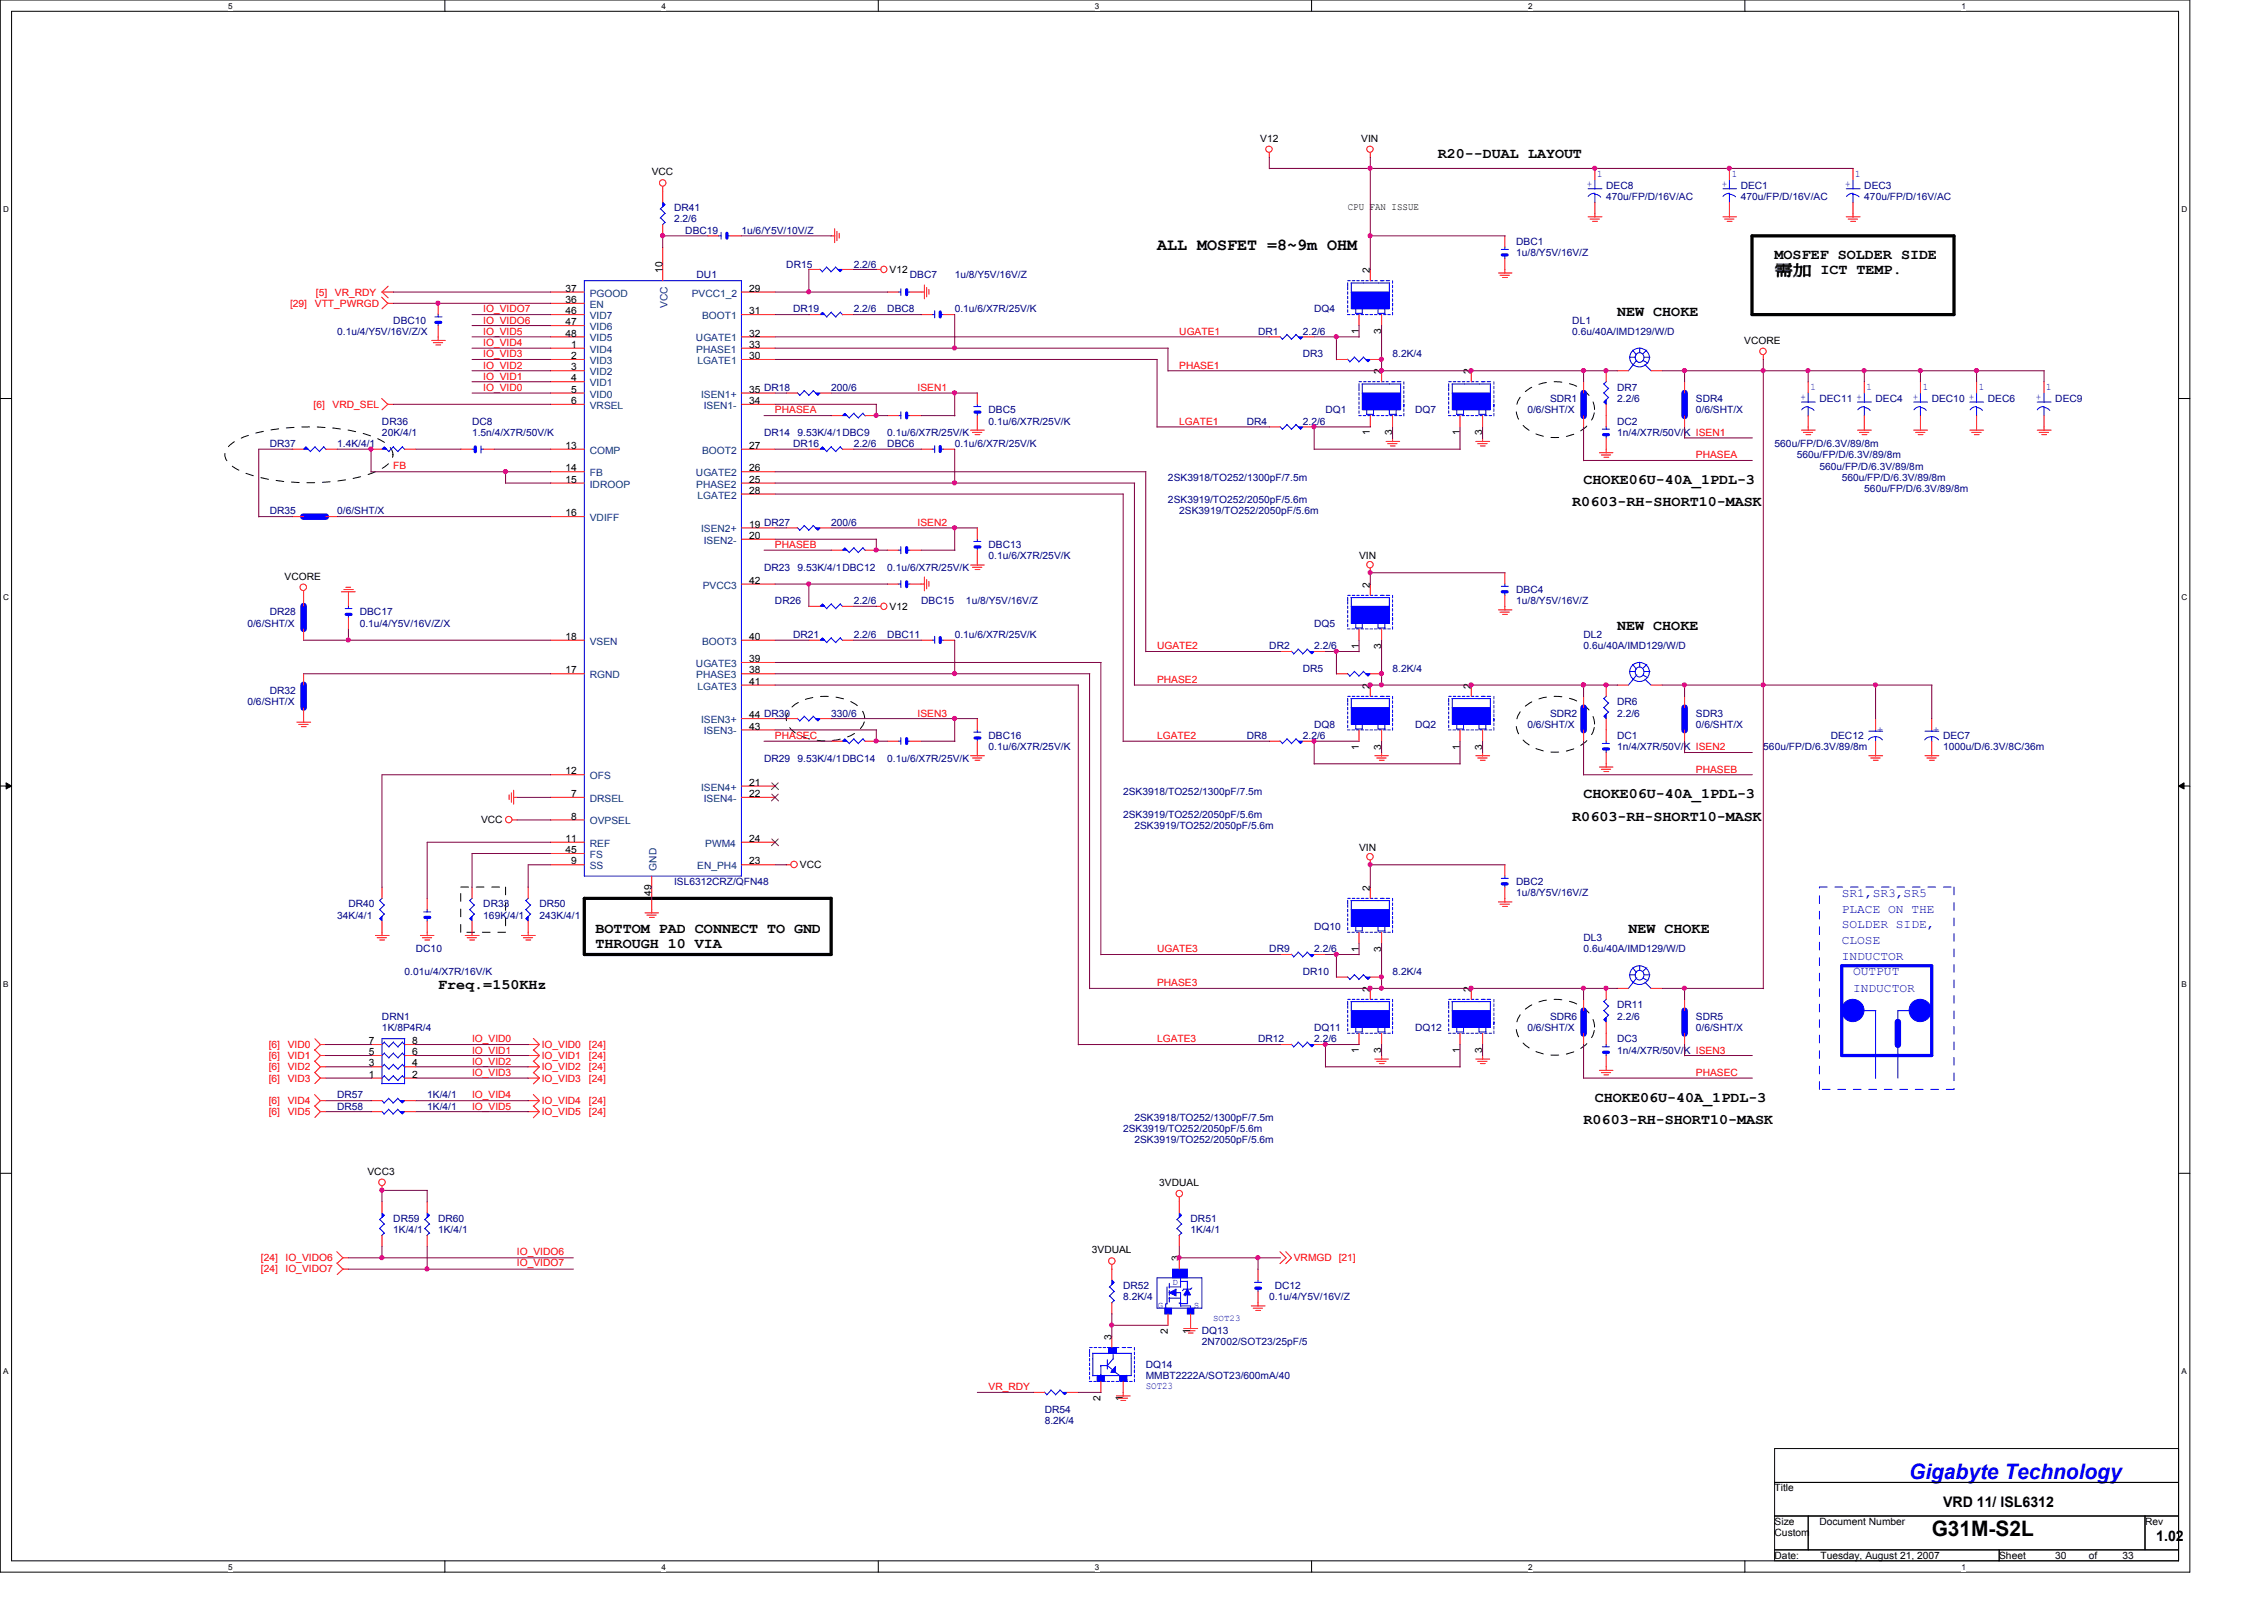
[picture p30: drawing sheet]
<svg xmlns="http://www.w3.org/2000/svg" width="297mm" height="210mm" viewBox="0 0 297 210" stroke-linecap="round" stroke-linejoin="round" font-family="sans-serif">
<defs><g id="words">
<text font-size="2.8" fill="#00f" x="250.5" y="194.1">Gigabyte Technology</text>
<text font-size="2.8" x="253.4" y="201.5">G31M-S2L</text>
<text font-size="2.2" x="151.8" y="32.8">ALL MOSFET =8~9m OHM</text>
<g font-size="1.9">
<text x="188.6" y="20.8">R20--DUAL LAYOUT</text>
<text x="232.8" y="34">MOSFEF SOLDER SIDE</text>
<text x="212.2" y="41.4">NEW CHOKE</text>
<text x="232.8" y="36">需需 ICT TEMP.</text>
<text x="207.8" y="63.5">CHOKE06U-40A_1PDL-3</text>
<text x="206.3" y="66.4">R0603-RH-SHORT10-MASK</text>
<text x="212.2" y="82.6">NEW CHOKE</text>
<text x="206.3" y="107.7">R0603-RH-SHORT10-MASK</text>
<text x="207.8" y="104.7">CHOKE06U-40A_1PDL-3</text>
<text x="78.1" y="122.4">BOTTOM PAD CONNECT TO GND</text>
<text x="78.1" y="124.3">THROUGH 10 VIA</text>
<text x="213.7" y="122.4">NEW CHOKE</text>
<text x="57.5" y="129.8">Freq.=150KHz</text>
<text x="207.8" y="147.4">R0603-RH-SHORT10-MASK</text>
<text x="209.2" y="144.5">CHOKE06U-40A_1PDL-3</text>
<text x="254.9" y="197.7">VRD 11/ ISL6312</text>
<text x="282.9" y="202.1">1.02</text>
</g>
<g font-size="1.6" fill="#00f">
<text x="241.6" y="117.6">SR1,SR3,SR5</text>
<text x="241.6" y="119.7">PLACE ON THE</text>
<text x="241.6" y="121.8">SOLDER SIDE,</text>
<text x="241.6" y="123.9">CLOSE</text>
<text x="241.6" y="125.9">INDUCTOR</text>
<text x="243.1" y="128">OUTPUT</text>
<text x="243.1" y="130.1">INDUCTOR</text>
</g>
<g font-size="1.3">
<text x="85.5" y="23">VCC</text>
<text x="165.3" y="18.6">V12</text>
<text x="178.6" y="18.6">VIN</text>
<text x="176.8" y="27.6">CPU FAN ISSUE</text>
<text x="86.9" y="35.8" transform="rotate(-90 86.9 35.8)">10</text>
<text x="116.7" y="35.8">V12</text>
<text x="179.7" y="35.8" transform="rotate(-90 179.7 35.8)">2</text>
<text x="74.2" y="38.3">37</text>
<text x="74.2" y="39.8">36</text>
<text x="74.2" y="41.2">46</text>
<text x="98.3" y="38.3">29</text>
<text x="98.3" y="41.2">31</text>
<text x="74.2" y="44.2">48</text>
<text x="74.2" y="42.7">47</text>
<text x="74.9" y="47.1">2</text>
<text x="74.9" y="45.6">1</text>
<text x="98.3" y="44.2">32</text>
<text x="98.3" y="45.6">33</text>
<text x="98.3" y="47.1">30</text>
<text x="178.3" y="43.9" transform="rotate(-90 178.3 43.9)">1</text>
<text x="181.2" y="43.9" transform="rotate(-90 181.2 43.9)">3</text>
<text x="228.8" y="45.1">VCORE</text>
<text x="74.9" y="48.6">3</text>
<text x="74.9" y="50">4</text>
<text x="74.9" y="51.5">5</text>
<text x="74.9" y="53">6</text>
<text x="98.3" y="51.5">35 DR18</text>
<text x="98.3" y="53">34</text>
<text x="181.2" y="49.1" transform="rotate(-90 181.2 49.1)">2</text>
<text x="193" y="49.1" transform="rotate(-90 193 49.1)">2</text>
<text x="74.2" y="58.9">13</text>
<text x="98.3" y="58.9">27</text>
<text x="179.7" y="57.1" transform="rotate(-90 179.7 57.1)">1</text>
<text x="182.7" y="57.1" transform="rotate(-90 182.7 57.1)">3</text>
<text x="191.5" y="57.1" transform="rotate(-90 191.5 57.1)">1</text>
<text x="194.5" y="57.1" transform="rotate(-90 194.5 57.1)">3</text>
<text x="74.2" y="61.8">14</text>
<text x="74.2" y="63.3">15</text>
<text x="98.3" y="61.8">26</text>
<text x="98.3" y="63.3">25</text>
<text x="98.3" y="64.8">28</text>
<text x="74.2" y="67.7">16</text>
<text x="98.3" y="69.2">19 DR27</text>
<text x="98.3" y="70.7">20</text>
<text x="37.3" y="76">VCORE</text>
<text x="98.3" y="76.6">42</text>
<text x="178.3" y="73.4">VIN</text>
<text x="179.7" y="77.1" transform="rotate(-90 179.7 77.1)">2</text>
<text x="74.2" y="83.9">18</text>
<text x="98.3" y="83.9">40</text>
<text x="116.7" y="80">V12</text>
<text x="74.2" y="88.3">17</text>
<text x="98.3" y="86.9">39</text>
<text x="98.3" y="88.3">38</text>
<text x="98.3" y="89.8">41</text>
<text x="178.3" y="85.1" transform="rotate(-90 178.3 85.1)">1</text>
<text x="181.2" y="85.1" transform="rotate(-90 181.2 85.1)">3</text>
<text x="98.3" y="94.2">44 DR30</text>
<text x="98.3" y="95.7">43</text>
<text x="179.7" y="90.3" transform="rotate(-90 179.7 90.3)">2</text>
<text x="193" y="90.3" transform="rotate(-90 193 90.3)">2</text>
<text x="74.2" y="101.6">12</text>
<text x="178.3" y="98.3" transform="rotate(-90 178.3 98.3)">1</text>
<text x="181.2" y="98.3" transform="rotate(-90 181.2 98.3)">3</text>
<text x="191.5" y="98.3" transform="rotate(-90 191.5 98.3)">1</text>
<text x="194.5" y="98.3" transform="rotate(-90 194.5 98.3)">3</text>
<text x="63.1" y="108">VCC</text>
<text x="74.9" y="104.6">7</text>
<text x="74.9" y="107.5">8</text>
<text x="98.3" y="103.1">21</text>
<text x="98.3" y="104.6">22</text>
<text x="74.2" y="111.9">45</text>
<text x="74.2" y="110.4">11</text>
<text x="74.9" y="113.4">9</text>
<text x="98.3" y="110.4">24</text>
<text x="98.3" y="113.4">23</text>
<text x="104.9" y="113.9">VCC</text>
<text x="178.3" y="111.7">VIN</text>
<text x="85.5" y="117.5" transform="rotate(-90 85.5 117.5)">49</text>
<text x="179.7" y="116.8" transform="rotate(-90 179.7 116.8)">2</text>
<text x="178.3" y="124.9" transform="rotate(-90 178.3 124.9)">1</text>
<text x="181.2" y="124.9" transform="rotate(-90 181.2 124.9)">3</text>
<text x="179.7" y="130.1" transform="rotate(-90 179.7 130.1)">2</text>
<text x="193" y="130.1" transform="rotate(-90 193 130.1)">2</text>
<text x="48.4" y="137">7</text>
<text x="54.1" y="137">8</text>
<text x="48.4" y="141.4">1</text>
<text x="48.4" y="139.9">3</text>
<text x="48.4" y="138.4">5</text>
<text x="54.1" y="141.4">2</text>
<text x="54.1" y="139.9">4</text>
<text x="54.1" y="138.4">6</text>
<text x="178.3" y="138.1" transform="rotate(-90 178.3 138.1)">1</text>
<text x="181.2" y="138.1" transform="rotate(-90 181.2 138.1)">3</text>
<text x="191.5" y="138.1" transform="rotate(-90 191.5 138.1)">1</text>
<text x="194.5" y="138.1" transform="rotate(-90 194.5 138.1)">3</text>
<text x="48.2" y="154.1">VCC3</text>
<text x="152.1" y="155.6">3VDUAL</text>
<text x="143.3" y="164.4">3VDUAL</text>
<text x="154.7" y="165.5" transform="rotate(-90 154.7 165.5)">3</text>
<text x="145.8" y="175.8" transform="rotate(-90 145.8 175.8)">3</text>
<text x="153.2" y="175" transform="rotate(-90 153.2 175)">2</text>
<text x="156.2" y="175" transform="rotate(-90 156.2 175)">1</text>
<text x="144.4" y="183.8" transform="rotate(-90 144.4 183.8)">2</text>
<text x="147.3" y="183.8" transform="rotate(-90 147.3 183.8)">1</text>
<text x="232.8" y="195.7">Title</text>
<text x="232.8" y="201.5">Custom</text>
<text x="232.8" y="200.1">Size</text>
<text x="238.7" y="200.1">Document Number</text>
<text x="281.4" y="200.1">Rev</text>
<text x="232.8" y="204.5">Date:</text>
<text x="238.8" y="204.5">Tuesday, August 21, 2007</text>
<text x="262.3" y="204.5">Sheet</text>
<text x="269.7" y="204.5">30</text>
<text x="274.1" y="204.5">of</text>
<text x="278.5" y="204.5">33</text>
</g>
<g font-size="1.3" fill="#00f">
<text x="209.5" y="23.2">1</text>
<text x="227.2" y="23.2">1</text>
<text x="243.4" y="23.2">1</text>
<text x="208.2" y="24.5">+</text>
<text x="225.9" y="24.5">+</text>
<text x="242.1" y="24.5">+</text>
<text x="236.2" y="52.5">+</text>
<text x="237.5" y="51.1">1</text>
<text x="244.9" y="51.1">1</text>
<text x="250.9" y="52.5">+</text>
<text x="252.3" y="51.1">1</text>
<text x="259.6" y="51.1">1</text>
<text x="267.1" y="52.5">+</text>
<text x="268.5" y="51.1">1</text>
<text x="247.1" y="96.1" transform="rotate(-90 247.1 96.1)">+</text>
<text x="254.4" y="96.1" transform="rotate(-90 254.4 96.1)">+</text>
<text x="150.3" y="182.3">SOT23</text>
</g>
<g font-size="1.3" fill="#000080">
<text x="88.4" y="27.7">DR41</text>
<text x="88.4" y="29.2">2.2/6</text>
<text x="210.7" y="24.8">DEC8</text>
<text x="210.7" y="26.2">470u/FP/D/16V/AC</text>
<text x="228.4" y="24.8">DEC1</text>
<text x="228.4" y="26.2">470u/FP/D/16V/AC</text>
<text x="244.6" y="24.8">DEC3</text>
<text x="244.6" y="26.2">470u/FP/D/16V/AC</text>
<text x="89.9" y="30.6">DBC19</text>
<text x="97.3" y="30.6">1u/6/Y5V/10V/Z</text>
<text x="103.2" y="35.1">DR15</text>
<text x="112" y="35.1">2.2/6</text>
<text x="198.9" y="32.1">DBC1</text>
<text x="198.9" y="33.6">1u/8/Y5V/16V/Z</text>
<text x="91.4" y="36.5">DU1</text>
<text x="104.1" y="41">DR19</text>
<text x="112" y="41">2.2/6</text>
<text x="116.4" y="41">DBC8</text>
<text x="119.4" y="36.5">DBC7</text>
<text x="125.3" y="41">0.1u/6/X7R/25V/K</text>
<text x="125.3" y="36.5">1u/8/Y5V/16V/Z</text>
<text x="172.4" y="41">DQ4</text>
<text x="44.2" y="43.9">0.1u/4/Y5V/16V/Z/X</text>
<text x="51.6" y="42.5">DBC10</text>
<text x="165.1" y="43.9">DR1</text>
<text x="170.9" y="43.9">2.2/6</text>
<text x="170.9" y="46.9">DR3</text>
<text x="182.7" y="46.9">8.2K/4</text>
<text x="206.3" y="42.5">DL1</text>
<text x="206.3" y="43.9">0.6u/40A/IMD129/W/D</text>
<text x="109" y="51.3">200/6</text>
<text x="203.4" y="52.7">SDR1</text>
<text x="212.2" y="51.3">DR7</text>
<text x="212.2" y="52.7">2.2/6</text>
<text x="222.5" y="52.7">SDR4</text>
<text x="238.7" y="52.7">DEC11 +</text>
<text x="246.1" y="52.7">DEC4</text>
<text x="253.4" y="52.7">DEC10 +</text>
<text x="260.8" y="52.7">DEC6</text>
<text x="269.7" y="52.7">DEC9</text>
<text x="35.4" y="58.6">DR37</text>
<text x="44.2" y="58.6">1.4K/4/1</text>
<text x="50.1" y="55.7">DR36</text>
<text x="50.1" y="57.2">20K/4/1</text>
<text x="61.9" y="55.7">DC8</text>
<text x="61.9" y="57.2">1.5n/4/X7R/50V/K</text>
<text x="100.2" y="57.2">DR14</text>
<text x="104.1" y="58.6">DR16</text>
<text x="104.6" y="57.2">9.53K/4/1DBC9</text>
<text x="112" y="58.6">2.2/6</text>
<text x="116.4" y="57.2">0.1u/6/X7R/25V/K</text>
<text x="116.4" y="58.6">DBC6</text>
<text x="125.3" y="58.6">0.1u/6/X7R/25V/K</text>
<text x="129.7" y="54.2">DBC5</text>
<text x="129.7" y="55.7">0.1u/6/X7R/25V/K</text>
<text x="163.6" y="55.7">DR4</text>
<text x="170.9" y="55.7">2.2/6</text>
<text x="173.9" y="54.2">DQ1</text>
<text x="185.7" y="54.2">DQ7</text>
<text x="200.4" y="54.2">0/6/SHT/X</text>
<text x="212.2" y="55.7">DC2</text>
<text x="212.2" y="57.2">1n/4/X7R/50V/K ISEN1</text>
<text x="222.5" y="54.2">0/6/SHT/X</text>
<text x="232.8" y="58.6">560u/FP/D/6.3V/89/8m</text>
<text x="153.2" y="66">2SK3919/TO252/2050pF/5.6m</text>
<text x="153.2" y="63.1">2SK3918/TO252/1300pF/7.5m</text>
<text x="235.7" y="60.1">560u/FP/D/6.3V/89/8m</text>
<text x="238.7" y="61.6">560u/FP/D/6.3V/89/8m</text>
<text x="241.6" y="63.1">560u/FP/D/6.3V/89/8m</text>
<text x="244.6" y="64.6">560u/FP/D/6.3V/89/8m</text>
<text x="35.4" y="67.5">DR35</text>
<text x="44.2" y="67.5">0/6/SHT/X</text>
<text x="109" y="69">200/6</text>
<text x="129.7" y="71.9">DBC13</text>
<text x="154.7" y="67.5">2SK3919/TO252/2050pF/5.6m</text>
<text x="100.2" y="74.8">DR23</text>
<text x="104.6" y="74.8">9.53K/4/1DBC12</text>
<text x="116.4" y="74.8">0.1u/6/X7R/25V/K</text>
<text x="129.7" y="73.4">0.1u/6/X7R/25V/K</text>
<text x="198.9" y="77.8">DBC4</text>
<text x="32.5" y="82.2">0/6/SHT/X</text>
<text x="35.4" y="80.7">DR28</text>
<text x="47.2" y="80.7">DBC17</text>
<text x="47.2" y="82.2">0.1u/4/Y5V/16V/Z/X</text>
<text x="101.7" y="79.3">DR26</text>
<text x="104.1" y="83.7">DR21</text>
<text x="112" y="83.7">2.2/6</text>
<text x="112" y="79.3">2.2/6</text>
<text x="116.4" y="83.7">DBC11</text>
<text x="120.9" y="79.3">DBC15</text>
<text x="125.3" y="83.7">0.1u/6/X7R/25V/K</text>
<text x="126.7" y="79.3">1u/8/Y5V/16V/Z</text>
<text x="172.4" y="82.2">DQ5</text>
<text x="198.9" y="79.3">1u/8/Y5V/16V/Z</text>
<text x="207.8" y="83.7">DL2</text>
<text x="166.5" y="85.2">DR2</text>
<text x="170.9" y="88.1">DR5</text>
<text x="172.4" y="85.2">2.2/6</text>
<text x="182.7" y="88.1">8.2K/4</text>
<text x="207.8" y="85.2">0.6u/40A/IMD129/W/D</text>
<text x="32.5" y="92.5">0/6/SHT/X</text>
<text x="35.4" y="91.1">DR32</text>
<text x="109" y="94">330/6</text>
<text x="172.4" y="95.5">DQ8</text>
<text x="185.7" y="95.5">DQ2</text>
<text x="200.4" y="95.5">0/6/SHT/X</text>
<text x="203.4" y="94">SDR2</text>
<text x="212.2" y="92.5">DR6</text>
<text x="212.2" y="94">2.2/6</text>
<text x="222.5" y="94">SDR3</text>
<text x="222.5" y="95.5">0/6/SHT/X</text>
<text x="100.2" y="99.9">DR29</text>
<text x="104.6" y="99.9">9.53K/4/1DBC14</text>
<text x="116.4" y="99.9">0.1u/6/X7R/25V/K</text>
<text x="129.7" y="96.9">DBC16</text>
<text x="129.7" y="98.4">0.1u/6/X7R/25V/K</text>
<text x="163.6" y="96.9">DR8</text>
<text x="170.9" y="96.9">2.2/6</text>
<text x="212.2" y="96.9">DC1</text>
<text x="212.2" y="98.4">1n/4/X7R/50V/K ISEN2</text>
<text x="231.3" y="98.4">560u/FP/D/6.3V/89/8m</text>
<text x="240.2" y="96.9">DEC12</text>
<text x="254.9" y="96.9">DEC7</text>
<text x="254.9" y="98.4">1000u/D/6.3V/8C/36m</text>
<text x="147.4" y="104.3">2SK3918/TO252/1300pF/7.5m</text>
<text x="147.4" y="107.3">2SK3919/TO252/2050pF/5.6m</text>
<text x="148.8" y="108.8">2SK3919/TO252/2050pF/5.6m</text>
<text x="45.7" y="119">DR40</text>
<text x="63.4" y="119">DR33</text>
<text x="70.8" y="119">DR50</text>
<text x="88.4" y="116.1">ISL6312CRZ/QFN48</text>
<text x="198.9" y="116.1">DBC2</text>
<text x="198.9" y="117.6">1u/8/Y5V/16V/Z</text>
<text x="44.2" y="120.5">34K/4/1</text>
<text x="54.6" y="124.9">DC10</text>
<text x="63.4" y="120.5">169K/4/1</text>
<text x="70.8" y="120.5">243K/4/1</text>
<text x="166.5" y="124.9">DR9</text>
<text x="172.4" y="124.9">2.2/6</text>
<text x="172.4" y="122">DQ10</text>
<text x="207.8" y="123.5">DL3</text>
<text x="207.8" y="124.9">0.6u/40A/IMD129/W/D</text>
<text x="53.1" y="127.9">0.01u/4/X7R/16V/K</text>
<text x="170.9" y="127.9">DR10</text>
<text x="182.7" y="127.9">8.2K/4</text>
<text x="50.1" y="133.8">DRN1</text>
<text x="50.1" y="135.3">1K/8P4R/4</text>
<text x="165.1" y="136.7">DR12</text>
<text x="172.4" y="136.7">2.2/6</text>
<text x="172.4" y="135.3">DQ11</text>
<text x="185.7" y="135.3">DQ12</text>
<text x="200.4" y="135.3">0/6/SHT/X</text>
<text x="203.4" y="133.8">SDR6</text>
<text x="212.2" y="136.7">DC3</text>
<text x="212.2" y="132.3">DR11</text>
<text x="212.2" y="133.8">2.2/6</text>
<text x="222.5" y="133.8">SDR5</text>
<text x="222.5" y="135.3">0/6/SHT/X</text>
<text x="212.2" y="138.2">1n/4/X7R/50V/K ISEN3</text>
<text x="44.2" y="145.6">DR58</text>
<text x="44.2" y="144.1">DR57</text>
<text x="56" y="145.6">1K/4/1</text>
<text x="56" y="144.1">1K/4/1</text>
<text x="147.4" y="148.5">2SK3919/TO252/2050pF/5.6m</text>
<text x="148.8" y="147">2SK3918/TO252/1300pF/7.5m</text>
<text x="148.8" y="150">2SK3919/TO252/2050pF/5.6m</text>
<text x="51.6" y="160.3">DR59</text>
<text x="51.6" y="161.8">1K/4/1</text>
<text x="57.5" y="160.3">DR60</text>
<text x="57.5" y="161.8">1K/4/1</text>
<text x="156.2" y="160.3">DR51</text>
<text x="156.2" y="161.8">1K/4/1</text>
<text x="147.4" y="169.1">DR52</text>
<text x="147.4" y="170.6">8.2K/4</text>
<text x="166.5" y="170.6">0.1u/4/Y5V/16V/Z</text>
<text x="167.3" y="169.1">DC12</text>
<text x="150.3" y="179.5">DQ14</text>
<text x="157.7" y="175">DQ13</text>
<text x="157.7" y="176.5">2N7002/SOT23/25pF/5</text>
<text x="137.1" y="185.3">DR54</text>
<text x="150.3" y="180.9">MMBT2222A/SOT23/600mA/40</text>
<text x="137.1" y="186.8">8.2K/4</text>
</g>
<g font-size="1.3" fill="#f00">
<text x="38.1" y="40.2">[29]</text>
<text x="41.3" y="40.2">VTT_PWRGD</text>
<text x="41.4" y="38.8">[5]</text>
<text x="43.9" y="38.8">VR_RDY</text>
<text x="63.4" y="41">IO_VIDO7</text>
<text x="63.4" y="43.9">IO_VID5</text>
<text x="63.4" y="45.4">IO_VID4</text>
<text x="63.4" y="46.9">IO_VID3</text>
<text x="63.4" y="42.5">IO_VIDO6</text>
<text x="154.7" y="43.9">UGATE1</text>
<text x="41.1" y="53.5">[6]</text>
<text x="43.6" y="53.5">VRD_SEL</text>
<text x="63.4" y="51.3">IO_VID0</text>
<text x="63.4" y="49.8">IO_VID1</text>
<text x="63.4" y="48.3">IO_VID2</text>
<text x="120.4" y="51.3">ISEN1</text>
<text x="154.7" y="48.3">PHASE1</text>
<text x="101.7" y="54.2">PHASEA</text>
<text x="154.7" y="55.7">LGATE1</text>
<text x="51.6" y="61.5">FB</text>
<text x="222.5" y="60.1">PHASEA</text>
<text x="101.7" y="71.9">PHASEB</text>
<text x="120.4" y="69">ISEN2</text>
<text x="151.8" y="85.2">UGATE2</text>
<text x="151.8" y="89.6">PHASE2</text>
<text x="120.4" y="94">ISEN3</text>
<text x="101.7" y="96.9">PHASEC</text>
<text x="151.8" y="96.9">LGATE2</text>
<text x="222.5" y="101.4">PHASEB</text>
<text x="151.8" y="124.9">UGATE3</text>
<text x="151.8" y="129.4">PHASE3</text>
<text x="35.3" y="137.5">[6]</text>
<text x="37.8" y="137.5">VID0</text>
<text x="61.9" y="136.7">IO_VID0</text>
<text x="71.1" y="137.5">IO_VID0</text>
<text x="77.3" y="137.5">[24]</text>
<text x="151.8" y="136.7">LGATE3</text>
<text x="35.3" y="138.9">[6]</text>
<text x="35.3" y="141.9">[6]</text>
<text x="35.3" y="140.4">[6]</text>
<text x="37.8" y="138.9">VID1</text>
<text x="37.8" y="141.9">VID3</text>
<text x="37.8" y="140.4">VID2</text>
<text x="61.9" y="141.1">IO_VID3</text>
<text x="61.9" y="139.7">IO_VID2</text>
<text x="61.9" y="138.2">IO_VID1</text>
<text x="71.1" y="138.9">IO_VID1</text>
<text x="71.1" y="140.4">IO_VID2</text>
<text x="71.1" y="141.9">IO_VID3</text>
<text x="77.3" y="138.9">[24]</text>
<text x="77.3" y="140.4">[24]</text>
<text x="77.3" y="141.9">[24]</text>
<text x="222.5" y="141.1">PHASEC</text>
<text x="35.3" y="144.8">[6]</text>
<text x="35.3" y="146.3">[6]</text>
<text x="37.8" y="144.8">VID4</text>
<text x="37.8" y="146.3">VID5</text>
<text x="61.9" y="144.1">IO_VID4</text>
<text x="61.9" y="145.6">IO_VID5</text>
<text x="71.1" y="144.8">IO_VID4</text>
<text x="71.1" y="146.3">IO_VID5</text>
<text x="77.3" y="144.8">[24]</text>
<text x="77.3" y="146.3">[24]</text>
<text x="34.2" y="166.9">[24]</text>
<text x="34.2" y="165.4">[24]</text>
<text x="37.5" y="166.9">IO_VIDO7</text>
<text x="37.5" y="165.4">IO_VIDO6</text>
<text x="67.8" y="166">IO_VIDO7</text>
<text x="67.8" y="164.6">IO_VIDO6</text>
<text x="169.8" y="165.4">VRMGD [21]</text>
<text x="129.7" y="182.4">VR_RDY</text>
</g>
<g font-size="1.3" fill="#004080">
<text x="77.4" y="40.4">EN</text>
<text x="77.4" y="38.9">PGOOD</text>
<text x="77.4" y="41.9">VID7</text>
<text x="87.6" y="40.4" transform="rotate(-90 87.6 40.4)">VCC</text>
<text x="90.8" y="38.9">PVCC1_2</text>
<text x="92.1" y="41.9">BOOT1</text>
<text x="77.4" y="44.8">VID5</text>
<text x="77.4" y="47.8">VID3</text>
<text x="77.4" y="43.3">VID6</text>
<text x="77.4" y="46.3">VID4</text>
<text x="91.3" y="44.8">UGATE1</text>
<text x="91.4" y="46.3">PHASE1</text>
<text x="91.5" y="47.8">LGATE1</text>
<text x="77.4" y="52.2">VID0</text>
<text x="77.4" y="53.6">VRSEL</text>
<text x="77.4" y="49.2">VID2</text>
<text x="77.4" y="50.7">VID1</text>
<text x="92" y="52.2">ISEN1+</text>
<text x="92.3" y="53.6">ISEN1-</text>
<text x="77.4" y="59.5">COMP</text>
<text x="92.1" y="59.5">BOOT2</text>
<text x="77.4" y="64">IDROOP</text>
<text x="77.4" y="62.5">FB</text>
<text x="91.3" y="62.5">UGATE2</text>
<text x="91.4" y="64">PHASE2</text>
<text x="91.5" y="65.4">LGATE2</text>
<text x="77.4" y="68.4">VDIFF</text>
<text x="92" y="69.8">ISEN2+</text>
<text x="92.3" y="71.3">ISEN2-</text>
<text x="92.2" y="77.2">PVCC3</text>
<text x="77.4" y="84.6">VSEN</text>
<text x="77.4" y="89">RGND</text>
<text x="91.3" y="87.5">UGATE3</text>
<text x="91.4" y="89">PHASE3</text>
<text x="92.1" y="84.6">BOOT3</text>
<text x="91.5" y="90.5">LGATE3</text>
<text x="92" y="94.9">ISEN3+</text>
<text x="92.3" y="96.3">ISEN3-</text>
<text x="77.4" y="102.2">OFS</text>
<text x="77.4" y="105.2">DRSEL</text>
<text x="92" y="103.7">ISEN4+</text>
<text x="92.3" y="105.2">ISEN4-</text>
<text x="77.4" y="112.6">FS</text>
<text x="77.4" y="111.1">REF</text>
<text x="77.4" y="108.2">OVPSEL</text>
<text x="92.5" y="111.1">PWM4</text>
<text x="77.4" y="114">SS</text>
<text x="86.1" y="114.2" transform="rotate(-90 86.1 114.2)">GND</text>
<text x="91.5" y="114">EN_PH4</text>
</g>
<g font-size="1.2" fill="#00f">
<text x="151.9" y="171.6">G</text>
<text x="153.8" y="168.6">D</text>
<text x="156.6" y="171.6">S</text>
<text x="159.2" y="173.4">SOT23</text>
</g>
<g font-size="1.1">
<text x="29.9" y="1.1">5</text>
<text x="86.8" y="1.1">4</text>
<text x="143.6" y="1.1">3</text>
<text x="200.5" y="1.1">2</text>
<text x="257.3" y="1.1">1</text>
<text x=".4" y="27.9">D</text>
<text x="286.2" y="27.9">D</text>
<text x=".4" y="78.7">C</text>
<text x="286.2" y="78.7">C</text>
<text x=".4" y="129.5">B</text>
<text x="286.2" y="129.5">B</text>
<text x=".4" y="180.3">A</text>
<text x="286.2" y="180.3">A</text>
<text x="29.9" y="205.9">5</text>
<text x="86.8" y="205.9">4</text>
<text x="143.6" y="205.9">3</text>
<text x="200.5" y="205.9">2</text>
<text x="257.3" y="205.9">1</text>
</g>
</g></defs>
<path d="M0 0h287.3v206.2h-287.3zM1.5 1.5h284.3v203.3h-284.3z" fill="none" stroke="#000" stroke-width=".13"/>
<g fill="#fff">
<path d="M29.9 .2h.6v1.2h-.6z"/>
<path d="M29.9 204.9h.6v1.2h-.6z"/>
</g>
<path d="M58.4 0v1.5M58.4 204.8v1.4" fill="none" stroke="#000" stroke-width=".13"/>
<g fill="#fff">
<path d="M86.8 .2h.6v1.2h-.6z"/>
<path d="M86.8 204.9h.6v1.2h-.6z"/>
</g>
<path d="M115.2 0v1.5M115.2 204.8v1.4" fill="none" stroke="#000" stroke-width=".13"/>
<g fill="#fff">
<path d="M143.6 .2h.6v1.2h-.6z"/>
<path d="M143.6 204.9h.6v1.2h-.6z"/>
</g>
<path d="M172.1 0v1.5M172.1 204.8v1.4" fill="none" stroke="#000" stroke-width=".13"/>
<g fill="#fff">
<path d="M200.5 .2h.6v1.2h-.6z"/>
<path d="M200.5 204.9h.6v1.2h-.6z"/>
</g>
<path d="M228.9 0v1.5M228.9 204.8v1.4" fill="none" stroke="#000" stroke-width=".13"/>
<g fill="#fff">
<path d="M257.3 .2h.6v1.2h-.6z"/>
<path d="M257.3 204.9h.6v1.2h-.6z"/>
<path d="M.4 26.9h.8v1.2h-.8z"/>
<path d="M286.2 26.9h.8v1.2h-.8z"/>
<path d="M.4 77.7h.8v1.2h-.8z"/>
<path d="M286.2 77.7h.8v1.2h-.8z"/>
</g>
<path d="M0 52.3h1.5M285.8 52.3h1.5" fill="none" stroke="#000" stroke-width=".13"/>
<g fill="#fff">
<path d="M.4 128.5h.7v1.2h-.7z"/>
<path d="M286.2 128.5h.7v1.2h-.7z"/>
</g>
<path d="M0 103.1h1.5M.8 102.7l.7 .4-.7 .4zM285.8 103.1l.7-.4v.8zM285.8 103.1h1.5" fill="none" stroke="#000" stroke-width=".13"/>
<path d="M.8 102.7l.7 .4-.7 .4zM285.8 103.1l.7-.4v.8z" fill="#000"/>
<g fill="#fff">
<path d="M.4 179.3h.7v1.2h-.7z"/>
<path d="M286.2 179.3h.7v1.2h-.7z"/>
</g>
<path d="M0 153.9h1.5M285.8 153.9h1.5" fill="none" stroke="#000" stroke-width=".13"/>
<path d="M243.1 132.6h3M246.1 132.6v8.9M249 137v4.4M252 132.6h-3v1.5" fill="none" stroke="#00f" stroke-width=".13"/>
<path d="M249 134.1v3" fill="none" stroke="#00f" stroke-width=".85"/>
<path d="M229.9 30.9h26.5v10.4h-26.5zM76.7 117.9h32.3v7.3h-32.3z" fill="none" stroke="#000" stroke-width=".42"/>
<path d="M241.6 126.7h11.8v11.8h-11.8z" fill="none" stroke="#00f" stroke-width=".42"/>
<path d="M238.7 116.4h17.7M256.4 116.4v26.5M238.7 142.9v-26.5M256.4 142.9h-17.7" fill="none" stroke="#00f" stroke-width=".13" stroke-dasharray="1 1 1 1 1 1 1 1"/>
<path d="M60.4 116.4h5.9M66.3 116.4v5.9M60.4 122.3v-5.9M66.3 122.3h-5.9" fill="none" stroke="#000" stroke-width=".13" stroke-dasharray="1 1 1 1 1 1 1 1"/>
<circle cx="243.1" cy="132.6" r="1.46" fill="#00f"/>
<circle cx="243.1" cy="132.6" r="1.46" fill="none" stroke="#00f" stroke-width=".13"/>
<circle cx="251.9" cy="132.6" r="1.46" fill="#00f"/>
<g fill="none" stroke="#00f" stroke-width=".13">
<path d="M213.8 46.9h.7M214.2 45.9l.5 .7M214.3 47.8l-.6 .8M214.8 47.2l-.6 .7M215.1 45.6v.7M215.6 47.3l.6 .3M215.7 46.9h.8M215.8 47.8l.8 .8M216.1 45.9l-.5 .5M49.8 119.3l.6 .6M49.8 118.1l.6 .6M50.2 117.8l-.4 .4"/>
<path d="M50.5 118.7l-.7 .6"/>
<circle cx="215.1" cy="46.9" r=".6"/>
<circle cx="215.1" cy="46.9" r="1.27"/>
<circle cx="251.9" cy="132.6" r="1.46"/>
</g>
<path d="M30 58.6a7.3 7.3 0 0 1 3.3-1.7 29.2 29.2 0 0 1 15.5 .3 4.5 4.5 0 0 1 2.6 1.9 1.71 1.71 0 0 1-.9 2.1 15.3 15.3 0 0 1-6.8 2 27.3 27.3 0 0 1-11.5-1.1 4.5 4.5 0 0 1-2.6-1.9l-.1-.6 .1-.5zM200.1 51.4a6.7 6.7 0 0 1 7.9 0 2.9 2.9 0 0 1 0 4.7 6.6 6.6 0 0 1-7.9 0 2.92 2.92 0 0 1 0-4.7zM104 92.6a7.9 7.9 0 0 1 8.2-.2 2.07 2.07 0 0 1 1.2 1.9 2.07 2.07 0 0 1-1.2 1.9 7.8 7.8 0 0 1-8.2-.3 1.98 1.98 0 0 1 0-3.3zM200.1 92.6a6.7 6.7 0 0 1 7.9 0 2.9 2.9 0 0 1 0 4.8 6.6 6.6 0 0 1-7.9 0 2.92 2.92 0 0 1 0-4.8zM200.1 132.4a6.7 6.7 0 0 1 7.9 0 2.9 2.9 0 0 1 0 4.7 6.6 6.6 0 0 1-7.9 0 2.92 2.92 0 0 1 0-4.7z" fill="none" stroke="#000" stroke-width=".13" stroke-dasharray="1 1 1 1 1 1 1 1"/>
<path d="M232.8 190h53v14.8h-53zM232.8 194.5h53M232.8 198.9h53M237.2 198.9v4.4M281.4 198.9v4.4M232.8 203.3h53M262.3 203.3v1.5" fill="none" stroke="#000" stroke-width=".13"/>
<g fill="none" stroke="#f00" stroke-width=".13">
<path d="M50.1 39l.8 .8M50.1 38.3h1.5M50.1 38.3l.8 .8M50.8 39.8h.8M50.9 39.8l-.8 .7M50.9 37.5l-.8 .8M86.9 24.5v.6M109 30.9h.6M109.5 30v1.8M109.8 30.4v1.2M110.1 30.6v.6M114.9 35.3h.7"/>
<path d="M120.9 38.3h.4M121.3 37.4v1.8M121.6 37.7v1.2M121.9 38v.6M166.5 20v.7M179.8 20v.7M196.6 35.8h1.8M196.8 36.1h1.2M197.1 36.4h.7M197.4 35.3v.6M208.4 28.4h1.8M208.6 28.7h1.2"/>
<path d="M209 29h.6M209.2 28v.5M226.1 28.4h1.7M226.3 28.7h1.2M226.6 29h.6M226.9 28v.5M242.2 28.4h1.8M242.5 28.7h1.2M242.8 29h.7M243.1 28v.5M50.1 52.3l.8 .7M50.8 53h.8"/>
<path d="M50.9 53l-.8 .8M56.6 44.7h1.8M56.8 45h1.3M57.2 45.3h.6M57.5 44.2v.5M127.3 56.4h1.9M127.6 56.7h1.2M127.9 57h.7M128.2 56v.5M181.9 57.9h1.7M182.1 58.2h1.2M182.4 58.5h.6"/>
<path d="M182.7 57.4v.6M193.6 57.9h1.8M193.9 58.2h1.2M194.2 58.5h.7M194.5 57.4v.6M209.8 59.4h1.8M210.1 59.7h1.2M210.4 60h.7M210.7 58.9v.5M212.2 48.6h1.5M216.6 48.6h1.5M231.3 46.6v.6"/>
<path d="M236.3 56.4h1.9M236.6 56.7h1.2M236.9 57h.7M237.2 56v.5M243.7 56.4h1.8M244 56.7h1.2M244.3 57h.6M244.6 56v.5M251.1 56.4h1.8M251.3 56.7h1.3M251.7 57h.6M252 56v.5"/>
<path d="M258.4 56.4h1.9M258.7 56.7h1.2M259 57h.7M259.3 56v.5M267.3 56.4h1.8M267.5 56.7h1.3M267.9 57h.6M268.2 56v.5M39.8 77.5v.6M44.8 77.6h1.8M45.1 77.3h1.3M45.4 77h.6"/>
<path d="M45.7 77.6v.5M114.9 79.5h.7M120.9 76.6h.4M121.3 75.7v1.8M121.6 76v1.3M121.9 76.3v.6M127.3 74.1h1.9M127.6 74.4h1.2M127.9 74.7h.7M128.2 73.7v.5M179.8 74.5v.7M197.4 79.5v.6"/>
<path d="M38.9 94.7h1.9M39.2 95h1.2M39.5 95.3h.7M39.8 94.3v.5M127.3 99.1h1.9M127.6 99.4h1.2M127.9 99.7h.7M128.2 98.7v.5M180.4 99.1h1.8M180.6 99.4h1.3M181 99.7h.6M181.3 98.7v.5"/>
<path d="M193.6 99.1h1.8M193.9 99.4h1.2M194.2 99.7h.7M194.5 98.7v.5M196.6 80h1.8M196.8 80.3h1.2M197.1 80.6h.7M245.2 99.1h1.8M245.4 99.4h1.3M245.8 99.7h.6M246.1 98.7v.5M252.6 99.1h1.8"/>
<path d="M252.8 99.4h1.2M253.1 99.7h.7M253.4 98.7v.5M66.8 104.3v.6M67.1 104v1.2M67.2 107.6h.7M67.3 104.6h.5M67.4 103.7v1.8M84.6 119.8h1.8M85.5 119.3v.5M103.1 113.5h.7M179.8 112.9v.6"/>
<path d="M196.6 118.3h1.8M196.8 118.6h1.2M197.1 118.9h.7M197.4 117.9v.5M209.8 100.6h1.8M210.1 100.9h1.2M210.4 101.2h.7M210.7 100.2v.5M41.3 137.7l.7 .8M41.3 139.2l.7 .8M41.3 136.3l.8 .8M42 138.5h.8"/>
<path d="M42 137h.8M42 140h.8M42 137l-.7 .8M42.1 138.4l-.8 .8M42.1 139.9l-.8 .8M49.3 122.7h1.7M49.5 123h1.2M49.8 123.3h.7M50.1 122.3v.5M55.2 122.7h1.7M55.4 123h1.2M55.7 123.3h.7"/>
<path d="M56 122.3v.5M61 122.7h1.9M61.3 123h1.2M61.6 123.3h.7M61.9 122.3v.5M68.4 122.7h1.8M68.7 123h1.2M69 123.3h.6M69.3 138.5h1.5M69.3 137h1.5M69.3 140h1.5M69.3 122.3v.5"/>
<path d="M70 136.2l.8 .8M70 137.7l.8 .8M70 139.2l.8 .8M70.8 137l-.8 .8M70.8 138.5l-.8 .8M70.8 140l-.8 .8M84.9 120.1h1.2M85.2 120.4h.6M180.4 138.9h1.8M180.6 139.2h1.3M181 139.5h.6M181.3 138.5v.5"/>
<path d="M193.6 138.9h1.8M193.9 139.2h1.2M194.2 139.5h.7M194.5 138.5v.5M210.7 140v.5M41.3 143.6l.7 .8M41.3 145.1l.7 .7M41.3 140.7l.7 .7M42 144.4h.8M42 145.8h.8M42 141.4h.8M42.1 144.4l-.8 .7"/>
<path d="M42.1 145.8l-.8 .8M42.1 141.4l-.8 .8M50.1 155.6v.6M69.3 144.4h1.5M69.3 145.8h1.5M69.3 141.4h1.5M70 140.7l.8 .7M70 143.6l.8 .8M70 145.1l.8 .7M70.8 141.4l-.8 .8M70.8 144.4l-.8 .8M70.8 145.8l-.8 .8"/>
<path d="M154.7 157.1v.6M209.8 140.4h1.8M210.1 140.7h1.2M210.4 141h.7M44.2 165.7l.8 .8M44.2 164.2l.8 .8M45 166.5h.7M45 165h.7M45 166.5l-.8 .7M45 165l-.8 .7M145.9 165.9v.6M155.3 174.3h1.8"/>
<path d="M155.6 174.6h1.2M155.9 174.9h.6M156.2 173.9v.4M164.2 171.3h1.8M164.4 171.6h1.2M164.8 171.9h.6M165.1 170.9v.5M167.9 164.2l.8 .8-.8 .8M168.7 164.2l.8 .8-.8 .8M146.5 183.1h1.8M146.7 183.4h1.3M147.1 183.7h.6"/>
<path d="M147.4 182.7v.5"/>
<circle cx="166.5" cy="19.6" r=".42"/>
<circle cx="179.8" cy="19.6" r=".41"/>
<circle cx="86.9" cy="24" r=".43"/>
<circle cx="116" cy="35.3" r=".42"/>
<circle cx="231.3" cy="46.1" r=".43"/>
<circle cx="39.8" cy="77" r=".43"/>
<circle cx="116" cy="79.5" r=".42"/>
<circle cx="179.7" cy="74.1" r=".43"/>
<circle cx="66.8" cy="107.5" r=".43"/>
<circle cx="104.2" cy="113.4" r=".43"/>
<circle cx="179.7" cy="112.4" r=".43"/>
<circle cx="50.1" cy="155.1" r=".43"/>
<circle cx="154.7" cy="156.6" r=".43"/>
<circle cx="145.9" cy="165.4" r=".43"/>
</g>
<path d="M50.1 120.2v.6l-.3-.3z" fill-rule="evenodd" fill="#00f"/>
<path d="M50.5 119.9l-.7 .6M50.1 120.2v.6l-.3-.3z" fill="none" stroke="#00f" stroke-width=".13"/>
<path d="M50.1 116.4v1.5M50.1 120.8v1.5" fill="none" stroke="#f00" stroke-width=".13"/>
<path d="M190.5 132.6h5v2.2h-5z" fill-rule="evenodd" fill="#00f"/>
<g fill="none" stroke="#00f" stroke-width=".13">
<path d="M167.9 56l.4 .3M168.8 55.7l.7 .6M168.9 55.7l-.7 .6M170 55.7l-.6 .6M210.2 97.5h1M210.7 97.2v.3M210.7 98.2v.5M190 135.6h.4M190.1 131.1h.3M190.1 131.4v.5M190.1 132v.3M190.1 132.5v.4"/>
<path d="M190.1 133.1v.4M190.1 133.7v.4M190.1 134.3v.4M190.1 134.9v.4M190.5 131.4h5.1M190.5 132.6h5v2.2h-5zM190.5 131.4v1.2M190.6 135.6h.4M190.7 131.1h.3M191.1 134.7v.7M191.2 135.6h.4M191.3 131.1h.3"/>
<path d="M191.8 135.6h.3M191.9 131.1h.3M192 134.7v.7h-.9M192.4 135.6h.3M192.4 131.1h.4M193 135.6h.3M193 134.1h.1M193 131.1h.4M193.6 135.6h.3M193.6 131.1h.4M194.1 135.4h.9M194.1 134.8v.6"/>
<path d="M194.2 135.6h.3M194.3 131.1h.6M194.8 135.6h.3M194.9 134.7v.7M195.1 131.1h.5M195.4 135.6h.3M195.5 131.4v1.2M196 131.1v.3M196 131.7v.3M196 132.3v.3M196 132.9v.3M196 133.5v.3"/>
<path d="M196 134.1v.3M196 134.7v.3M196 135.3v.3"/>
</g>
<path d="M210.7 95.8v1.4M210.7 98.7v1.5M191.6 135.6v1.4M193 129.7v1.4M194.5 135.6v1.4" fill="none" stroke="#f00" stroke-width=".13"/>
<path d="M210.4 98.3h.6" fill="none" stroke="#00f" stroke-width=".42"/>
<path d="M170.3 56h.6l-.3 .3z" fill-rule="evenodd" fill="#00f"/>
<path d="M170 55.7l.6 .6M170.3 56h.6l-.3 .3zM145.6 168.8l.6 .7M145.6 170l.6 .6M146.2 169.4l-.7 .7M146.2 170.6l-.4 .3" fill="none" stroke="#00f" stroke-width=".13"/>
<path d="M166.5 56h1.5M170.9 56h1.5" fill="none" stroke="#f00" stroke-width=".13"/>
<path d="M145.9 167.9l.3 .3-.3 .3z" fill-rule="evenodd" fill="#00f"/>
<g fill="none" stroke="#00f" stroke-width=".13">
<path d="M197 32.7h.9M197.4 32.4v.3M197.4 33.4v.5M210.4 51.5l.6 .7M210.4 50.3l.6 .7M210.8 50l-.4 .4M211.1 50.9l-.7 .7M251.1 52.7h1.8M251.1 53.8a1.04 1.04 0 0 1 .9-.5v1.3M252 53.5l.5 .1 .2 .2M252 51.6v1.2M197 76.9h.9"/>
<path d="M197.4 76.6v.3M197.4 77.6v.5M145.9 167.9l.3 .3-.3 .3zM146.2 168.2l-.7 .7"/>
</g>
<path d="M197.4 30.9v1.5M197.4 33.9v1.4M221 50.1v1.5M221 54.5v1.5M252 50.1v1.5M252 54.5v1.5M197.4 75.1v1.5M197.4 78.1v1.4M145.9 166.5v1.4M145.9 170.9v1.5" fill="none" stroke="#f00" stroke-width=".13"/>
<path d="M197.1 33.4h.6M197.1 77.6h.6" fill="none" stroke="#00f" stroke-width=".42"/>
<path d="M221 51.6v3" fill="none" stroke="#00f" stroke-width=".85"/>
<path d="M210.4 52.7l.3-.2v.5z" fill-rule="evenodd" fill="#00f"/>
<path d="M210.2 56.3h1M210.4 52.7l.3-.2v.5zM210.7 56v.3M210.7 57v.4M211.1 52.1l-.7 .6M127.8 96.1h.9M128.2 95.7v.4M128.2 96.8v.4" fill="none" stroke="#00f" stroke-width=".13"/>
<path d="M210.7 48.6v1.5M210.7 53v3M210.7 57.4v1.5M39.8 78.1v1.4M39.8 82.5v1.5M128.2 94.3v1.5M128.2 97.2v1.5M221 91.4v1.4M221 95.8v1.4" fill="none" stroke="#f00" stroke-width=".13"/>
<path d="M39.8 79.5v3M221 92.8v3" fill="none" stroke="#00f" stroke-width=".85"/>
<path d="M210.4 57h.6M127.9 96.8h.7" fill="none" stroke="#00f" stroke-width=".42"/>
<path d="M190.5 51.6h5v2.2h-5z" fill-rule="evenodd" fill="#00f"/>
<g fill="none" stroke="#00f" stroke-width=".13">
<path d="M94.3 30.9h.3M94.6 30.5v.9M95.3 30.9h.5M208.4 25.8a1.02 1.02 0 0 1 .8-.4v1.2M208.4 24.8h1.8M209.2 25.5h.3l.5 .4M209.2 23.6v1.2M190 54.5h.4M190.1 50.1h.3M190.1 50.3v.5M190.1 50.9v.4M190.1 51.5v.4"/>
<path d="M190.1 52.1v.4M190.1 52.7v.3M190.1 53.3v.3M190.1 53.9v.3M190.5 50.4h5.1M190.5 51.6h5v2.2h-5zM190.5 50.4v1.2M190.6 54.5h.4M190.7 50.1h.3M191.1 53.7v.7M191.2 54.5h.4M191.3 50.1h.3"/>
<path d="M191.8 54.5h.3M191.9 50.1h.3M192 53.7v.7h-.9M192.4 54.5h.3M192.4 50.1h.4M193 54.5h.3M193 53h.1M193 50.1h.4M193.6 54.5h.3M193.6 50.1h.4M194.1 54.4h.9M194.1 53.8v.6"/>
<path d="M194.2 54.5h.3M194.3 50.1h.6M194.8 54.5h.3M194.9 53.7v.7M195.1 50.1h.5M195.4 54.5h.3M195.5 50.4v1.2M196 50.1v.3M196 50.7v.3M196 51.3v.3M196 51.9v.3M196 52.5v.3"/>
<path d="M196 53v.4M196 53.6v.4M196 54.2v.4M258.4 52.7h1.9M258.5 53.8a1.04 1.04 0 0 1 .8-.5v1.3M259.3 53.5l.6 .1 .2 .2M259.3 51.6v1.2M109 79.2l.7 .7M109.1 79.2l-.6 .6M110.2 79.2l.4 .4M110.3 79.2l-.7 .6M213.8 127.9h.7"/>
<path d="M214.2 127l.5 .6M214.3 128.9l-.6 .8M214.8 128.3l-.6 .6M215.1 126.7v.6M215.6 128.3l.6 .4M215.7 127.9h.8M215.8 128.9l.8 .8M216.1 127l-.5 .4"/>
<circle cx="215.1" cy="127.9" r=".6"/>
<circle cx="215.1" cy="127.9" r="1.27"/>
</g>
<g fill="none" stroke="#f00" stroke-width=".13">
<path d="M92.9 30.9h1.4M95.8 30.9h1.5M209.2 22.1v1.5M209.2 26.5v1.5M191.6 54.5v1.5M193 48.6v1.5M194.5 54.5v1.5M259.3 50.1v1.5M259.3 54.5v1.5M39.8 88.4v1.5M39.8 92.8v1.5M212.2 129.7h1.5"/>
<path d="M216.6 129.7h1.5"/>
</g>
<path d="M95.4 30.6v.6" fill="none" stroke="#00f" stroke-width=".42"/>
<path d="M39.8 89.8v3" fill="none" stroke="#00f" stroke-width=".85"/>
<path d="M107.9 79.2l.3 .3h-.6z" fill-rule="evenodd" fill="#00f"/>
<path d="M41.3 58.6l.6 .7M41.4 58.6l-.7 .6M42.5 58.6l.3 .4M42.5 58.6l-.6 .6M107.9 79.2l.3 .3h-.6zM107.9 79.2l.6 .7" fill="none" stroke="#00f" stroke-width=".13"/>
<path d="M106.1 79.5h1.5M110.5 79.5h1.5" fill="none" stroke="#f00" stroke-width=".13"/>
<path d="M39.8 58.9l.3-.3 .3 .3z" fill-rule="evenodd" fill="#00f"/>
<path d="M39.8 58.9l.3-.3 .3 .3zM40.1 58.6l.7 .7M104.6 69.2l.3 .4M105.5 68.9l.6 .7M105.5 69l-.6 .6M106.7 69l-.6 .6" fill="none" stroke="#00f" stroke-width=".13"/>
<path d="M38.3 58.9h1.5M42.8 58.9h1.4" fill="none" stroke="#f00" stroke-width=".13"/>
<path d="M107 69.3h.6l-.3 .3z" fill-rule="evenodd" fill="#00f"/>
<path d="M106.7 68.9l.6 .7M107 69.3h.6l-.3 .3zM167.9 97.2l.4 .3M168.8 96.9l.7 .6M168.9 96.9l-.7 .7M170 96.9l-.6 .7" fill="none" stroke="#00f" stroke-width=".13"/>
<path d="M103.2 69.3h1.4M107.6 69.3h1.4" fill="none" stroke="#f00" stroke-width=".13"/>
<path d="M170.3 97.2h.6l-.3 .3z" fill-rule="evenodd" fill="#00f"/>
<path d="M170 96.9l.6 .6M170.3 97.2h.6l-.3 .3zM169.4 125.2l.4 .3M170.3 124.9l.6 .6M170.3 124.9l-.6 .7M171.5 124.9l-.6 .7" fill="none" stroke="#00f" stroke-width=".13"/>
<path d="M207.8 50.1v1.5M207.8 54.5v1.5M166.5 97.2h1.5M170.9 97.2h1.5" fill="none" stroke="#f00" stroke-width=".13"/>
<path d="M207.8 51.6v3" fill="none" stroke="#00f" stroke-width=".85"/>
<path d="M171.8 125.2h.6l-.3 .3z" fill-rule="evenodd" fill="#00f"/>
<g fill="none" stroke="#00f" stroke-width=".13">
<path d="M109 41l.7 .6M109.1 40.9l-.6 .7M110.2 41l.4 .3M110.3 40.9l-.7 .7M252.6 95.9h1.8M253.4 96.6a1.07 1.07 0 0 1 .9 .5M253.4 96.6a1.09 1.09 0 0 0-.9 .5M253.4 95.8v.2M253.4 96.6v.7M50.4 136.7l.6 .7M50.4 138.2l.6 .6M50.4 139.7l.6 .6"/>
<path d="M50.5 136.7l-.4 .3M50.5 138.1l-.4 .4M50.5 139.6l-.4 .4M51.6 136.7l.6 .7M51.6 138.2l.6 .6M51.6 139.7l.6 .6M51.6 136.7l-.6 .6M51.6 138.1l-.6 .7M51.6 139.6l-.6 .6M52.8 136.7l.3 .4M52.8 138.2l.3 .3M52.8 139.7l.3 .3"/>
<path d="M52.8 136.7l-.6 .6M52.8 138.1l-.6 .7M52.8 139.6l-.6 .6M53.1 136.3v5.9M53.1 136.3h-3v5.9M171.5 124.9l.6 .6M171.8 125.2h.6l-.3 .3zM50.1 142.2h3M50.4 141.1l.6 .7M50.5 141.1l-.4 .3M51.6 141.1l.6 .7M51.6 141.1l-.6 .6"/>
<path d="M52.8 141.1l.3 .4M52.8 141.1l-.6 .6M164.6 168.2h.9M165.1 167.9v.3M165.1 169v.4"/>
</g>
<g fill="none" stroke="#f00" stroke-width=".13">
<path d="M253.4 94.3v1.5M253.4 97.2v1.5M48.7 140h1.4M48.7 138.5h1.4M48.7 137h1.4M53.1 140h1.5M53.1 138.5h1.5M53.1 137h1.5M168 125.2h1.5M172.4 125.2h1.5M48.7 141.4h1.4M53.1 141.4h1.5"/>
<path d="M165.1 166.5v1.4M165.1 169.4v1.5"/>
</g>
<path d="M164.8 169h.6" fill="none" stroke="#00f" stroke-width=".42"/>
<path d="M107.9 41l.3 .3h-.6z" fill-rule="evenodd" fill="#00f"/>
<g fill="none" stroke="#00f" stroke-width=".13">
<path d="M61.9 58.9h.5M63.1 58.9h.4M63.1 58.5v.9M107.9 41l.3 .3h-.6zM107.9 41l.6 .6M127.8 71h.9M128.2 70.7v.3M128.2 71.7v.5M55.6 119.6h.9M56 119.3v.3M197 115.2h.9M197.4 114.9v.3"/>
<path d="M197.4 115.9v.5M56 120.3v.5M169.4 137l.4 .3M170.3 136.7l.6 .6M170.3 136.7l-.6 .7M171.5 136.7l-.6 .7M210.2 137.3h1M210.7 137v.3M210.7 138v.5"/>
</g>
<path d="M60.4 58.9h1.5M63.4 58.9h1.5M106.1 41.3h1.5M110.5 41.3h1.5M128.2 69.3v1.4M128.2 72.2v1.5M56 117.9v1.4M197.4 113.5v1.4M197.4 116.4v1.5M56 120.8v1.5M210.7 135.6v1.4M210.7 138.5v1.5" fill="none" stroke="#f00" stroke-width=".13"/>
<path d="M62.4 58.6v.7M127.9 71.8h.7M197.1 116h.6M55.7 120.4h.7M210.4 138h.6" fill="none" stroke="#00f" stroke-width=".42"/>
<path d="M171.8 137h.6l-.3 .3z" fill-rule="evenodd" fill="#00f"/>
<path d="M171.5 136.7l.6 .6M171.8 137h.6l-.3 .3z" fill="none" stroke="#00f" stroke-width=".13"/>
<path d="M168 137h1.5M172.4 137h1.5M221 131.1v1.5M221 135.6v1.4" fill="none" stroke="#f00" stroke-width=".13"/>
<path d="M221 132.6v3" fill="none" stroke="#00f" stroke-width=".85"/>
<path d="M177.3 79.5h5v2.3h-5z" fill-rule="evenodd" fill="#00f"/>
<g fill="none" stroke="#00f" stroke-width=".13">
<path d="M117.9 72.2h.3M118.2 71.7v.9M118.9 72.2h.5M176.8 78.1h.4M176.8 78.4v.4M176.8 78.9v.3M176.8 79.5v.3M177.2 78.4h5.1M177.3 79.5h5v2.3h-5zM177.3 78.4v1.2M177.4 78.1h.4M178 78.1h.3"/>
<path d="M178.6 78.1h.3M179.2 78.1h.3M179.8 78.1h.3M180.4 78.1h.3M181.1 78.1h.5M181.9 78.1h.4M182.3 78.4v1.2M182.7 78.1v.3M182.7 78.7v.3M182.7 79.2v.4M182.7 79.8v.4M176.8 82.5h.3"/>
<path d="M176.8 80.1v.3M176.8 80.7v.3M176.8 81.3v.3M176.8 81.9v.3M177.4 82.5h.3M177.9 81.7v.7M178 82.5h.3M178.6 82.5h.3M178.7 81.7v.7h-.9M179.2 82.5h.3M179.7 82.5h.4M179.8 81h.1"/>
<path d="M180.3 82.5h.4M180.8 82.4h.9M180.8 81.8v.6M180.9 82.5h.4M181.5 82.5h.4M181.7 81.7v.7M182.1 82.5h.3M182.7 80.4v.4M182.7 81v.4M182.7 81.6v.4M182.7 82.2v.3"/>
</g>
<path d="M116.4 72.2h1.5M119.4 72.2h1.5M179.8 76.6v1.5M178.3 82.5v1.5M181.3 82.5v1.5" fill="none" stroke="#f00" stroke-width=".13"/>
<path d="M119 71.8v.7" fill="none" stroke="#00f" stroke-width=".42"/>
<path d="M177.3 119.3h5v2.2h-5z" fill-rule="evenodd" fill="#00f"/>
<g fill="none" stroke="#00f" stroke-width=".13">
<path d="M176.8 117.9h.4M176.8 118.1v.5M176.8 118.7v.3M176.8 119.3v.3M176.8 119.9v.3M177.2 118.2h5.1M177.3 119.3h5v2.2h-5zM177.3 118.2v1.2M177.4 117.9h.4M178 117.9h.3M178.6 117.9h.3M179.2 117.9h.3"/>
<path d="M179.8 117.9h.3M180.4 117.9h.3M181.1 117.9h.5M181.9 117.9h.4M182.3 118.2v1.2M182.7 117.9v.3M182.7 118.4v.4M182.7 119v.4M182.7 119.6v.4M176.8 122.3h.3M176.8 120.5v.3M176.8 121.1v.3"/>
<path d="M176.8 121.7v.3M177.4 122.3h.3M177.9 121.5v.6M178 122.3h.3M178.6 122.3h.3M178.7 121.5v.6h-.9M179.2 122.3h.3M179.7 122.3h.4M179.8 120.8h.1M180.3 122.3h.4M180.8 122.1h.9M180.8 121.5v.7"/>
<path d="M180.9 122.3h.4M181.5 122.3h.4M181.7 121.5v.6M182.1 122.3h.3M182.7 120.2v.4M182.7 120.8v.4M182.7 121.4v.3M182.7 122v.3M49.8 160l.7 .6M49.8 161.2l.7 .6M50.4 160.6l-.6 .6M50.4 161.8l-.3 .3"/>
</g>
<path d="M179.8 116.4v1.5M178.3 122.3v1.4M181.3 122.3v1.4" fill="none" stroke="#f00" stroke-width=".13"/>
<path d="M50.1 159.1l.3 .3-.3 .3z" fill-rule="evenodd" fill="#00f"/>
<path d="M122.3 41.3h.3M122.6 40.8v.9M123.3 41.3h.5M127.8 53.3h.9M128.2 53v.3M128.2 54v.5M50.1 159.1l.3 .3-.3 .3zM50.4 159.4l-.6 .6" fill="none" stroke="#00f" stroke-width=".13"/>
<path d="M120.9 41.3h1.4M123.8 41.3h1.5M128.2 51.6v1.4M128.2 54.5v1.5M50.1 157.6v1.5M50.1 162.1v1.4" fill="none" stroke="#f00" stroke-width=".13"/>
<path d="M123.4 40.9v.7M127.9 54.1h.7" fill="none" stroke="#00f" stroke-width=".42"/>
<path d="M177.3 132.6h5v2.2h-5z" fill-rule="evenodd" fill="#00f"/>
<g fill="none" stroke="#00f" stroke-width=".13">
<path d="M245.2 95.9h1.8M246.1 96.6a1.06 1.06 0 0 1 .9 .5M246.1 96.6a1.09 1.09 0 0 0-1 .5M246.1 95.8v.2M246.1 96.6v.7M176.8 135.6h.3M176.8 131.1h.4M176.8 131.4v.5M176.8 132v.3M176.8 132.5v.4M176.8 133.1v.4M176.8 133.7v.4"/>
<path d="M176.8 134.3v.4M176.8 134.9v.4M177.2 131.4h5.1M177.3 132.6h5v2.2h-5zM177.3 131.4v1.2M177.4 135.6h.3M177.4 131.1h.4M177.9 134.7v.7M178 135.6h.3M178 131.1h.3M178.6 135.6h.3M178.6 131.1h.3"/>
<path d="M178.7 134.7v.7h-.9M179.2 135.6h.3M179.2 131.1h.3M179.7 135.6h.4M179.8 134.1h.1M179.8 131.1h.3M180.3 135.6h.4M180.4 131.1h.3M180.8 135.4h.9M180.8 134.8v.6M180.9 135.6h.4M181.1 131.1h.5"/>
<path d="M181.5 135.6h.4M181.7 134.7v.7M181.9 131.1h.4M182.1 135.6h.3M182.3 131.4v1.2M182.7 131.1v.3M182.7 131.7v.3M182.7 132.3v.3M182.7 132.9v.3M182.7 133.5v.3M182.7 134.1v.3M182.7 134.7v.3"/>
<path d="M182.7 135.3v.3M55.7 160l.7 .6M55.7 161.2l.7 .6M56.3 160.6l-.6 .6M56.3 161.8l-.3 .3"/>
</g>
<path d="M246.1 94.3v1.5M246.1 97.2v1.5M178.3 135.6v1.4M179.8 129.7v1.4M181.3 135.6v1.4" fill="none" stroke="#f00" stroke-width=".13"/>
<path d="M56 159.1l.3 .3-.3 .3z" fill-rule="evenodd" fill="#00f"/>
<path d="M176.8 128.1l.3 .4M177.7 127.8l.6 .7M177.7 127.9l-.6 .6M178.9 127.9l-.6 .6M56 159.1l.3 .3-.3 .3zM56.3 159.4l-.6 .6" fill="none" stroke="#00f" stroke-width=".13"/>
<path d="M56 157.6v1.5M56 162.1v1.4" fill="none" stroke="#f00" stroke-width=".13"/>
<path d="M179.2 128.2h.6l-.3 .3z" fill-rule="evenodd" fill="#00f"/>
<path d="M107.6 35.3l.3 .3M108.4 35l.6 .6M108.5 35.1l-.6 .6M109.6 35.1l-.6 .6M178.9 127.8l.6 .7M179.2 128.2h.6l-.3 .3z" fill="none" stroke="#00f" stroke-width=".13"/>
<path d="M175.3 128.2h1.5M179.8 128.2h1.5" fill="none" stroke="#f00" stroke-width=".13"/>
<path d="M109.9 35.3h.6l-.3 .3z" fill-rule="evenodd" fill="#00f"/>
<path d="M109.6 35l.6 .6M109.9 35.3h.6l-.3 .3zM117.9 38.3h.3M118.2 37.9v.9M118.9 38.3h.5M137 182.6l.4 .4M137.9 182.3l.6 .7M137.9 182.4l-.6 .6M139.1 182.4l-.6 .6" fill="none" stroke="#00f" stroke-width=".13"/>
<path d="M106.1 35.3h1.5M110.5 35.3h1.5M116.4 38.3h1.5M119.4 38.3h1.5" fill="none" stroke="#f00" stroke-width=".13"/>
<path d="M119 38v.6" fill="none" stroke="#00f" stroke-width=".42"/>
<path d="M139.4 182.7h.6l-.3 .3z" fill-rule="evenodd" fill="#00f"/>
<path d="M139.1 182.3l.6 .7M139.4 182.7h.6l-.3 .3z" fill="none" stroke="#00f" stroke-width=".13"/>
<path d="M135.6 182.7h1.5M140 182.7h1.5" fill="none" stroke="#f00" stroke-width=".13"/>
<path d="M177.3 92.8h5v2.2h-5z" fill-rule="evenodd" fill="#00f"/>
<g fill="none" stroke="#00f" stroke-width=".13">
<path d="M117.9 97.2h.3M118.2 96.8v.9M118.9 97.2h.5M176.8 95.8h.3M176.8 91.4h.4M176.8 91.6v.5M176.8 92.2v.3M176.8 92.8v.3M176.8 93.4v.3M176.8 93.9v.4M176.8 94.5v.4M176.8 95.1v.4"/>
<path d="M177.2 91.7h5.1M177.3 92.8h5v2.2h-5zM177.3 91.7v1.2M177.4 95.8h.3M177.4 91.4h.4M177.9 95v.6M178 95.8h.3M178 91.4h.3M178.6 95.8h.3M178.6 91.4h.3M178.7 95v.6h-.9M179.2 95.8h.3"/>
<path d="M179.2 91.4h.3M179.7 95.8h.4M179.8 94.3h.1M179.8 91.4h.3M180.3 95.8h.4M180.4 91.4h.3M180.8 95.6h.9M180.8 95v.7M180.9 95.8h.4M181.1 91.4h.5M181.5 95.8h.4M181.7 95v.6"/>
<path d="M181.9 91.4h.4M182.1 95.8h.3M182.3 91.7v1.2M182.7 91.4v.3M182.7 91.9v.4M182.7 92.5v.4M182.7 93.1v.4M182.7 93.7v.3M182.7 94.3v.3M182.7 94.9v.3M182.7 95.5v.3M69 119.3l.6 .6"/>
<path d="M69 118.1l.6 .6M69.3 117.8l-.3 .4M69.6 118.7l-.6 .6"/>
</g>
<path d="M116.4 97.2h1.5M119.4 97.2h1.5M178.3 95.8v1.4M179.8 89.9v1.5M181.3 95.8v1.4" fill="none" stroke="#f00" stroke-width=".13"/>
<path d="M119 96.9v.6" fill="none" stroke="#00f" stroke-width=".42"/>
<path d="M69 120.5l.3-.3v.6z" fill-rule="evenodd" fill="#00f"/>
<path d="M69.6 119.9l-.6 .6M69 120.5l.3-.3v.6z" fill="none" stroke="#00f" stroke-width=".13"/>
<path d="M69.3 116.4v1.5M69.3 120.8v1.5" fill="none" stroke="#f00" stroke-width=".13"/>
<path d="M146.3 179.3v.7h-.6z" fill="#00f"/>
<g fill="none" stroke="#00f" stroke-width=".13">
<path d="M143 176.8h.3M143 177v.5M143 177.6v.4M143 178.2v.4M143 178.8v.4M143 179.4v.3M143.4 177.5v3M143.4 177.5h5.1M143.5 176.8h.4M144.1 176.8h.4M144.4 179.1v1.4M144.4 179.2h.9"/>
<path d="M144.7 176.8h.4M145.3 176.8h.3M145.3 178.4v1.2M145.3 179.2l.8 .6M145.9 179.7h.1M145.9 176.8h.3M146 177.7v.6M146 178.3l-.8 .9M146.3 179.3v.7h-.6zM146.5 176.8h.3M146.5 177v.6M146.5 177h-1v.6"/>
<path d="M147.2 176.8h.5M148 176.8h.5M148.4 177.5v.7M148.4 178.2v2.3M148.8 176.8v.3M148.8 177.4v.3M148.8 178v.3M148.8 178.6v.3M148.8 179.2v.3M148.8 179.7v.4M142.9 181.2h.4M143 180v.3"/>
<path d="M143 180.6v.3M143.4 180.5h5.1M143.5 181.2h.3M144 180.4v.7M144.1 181.2h.3M144.7 181.2h.3M144.9 180.4v.7h-1M145.2 181.2h.4M145.8 181.2h.4M146.3 180l.7 .5M146.4 181.2h.4M146.9 181.1h1"/>
<path d="M146.9 180.5v.6M147 181.2h.4M147.6 181.2h.4M147.8 180.4v.7M148.2 181.2h.3M148.8 180.3v.4M148.8 180.9v.4"/>
</g>
<path d="M145.5 176.8h1v.7h-1z" fill-rule="evenodd" fill="#00f"/>
<path d="M145.5 176.8h1v.7h-1z" fill="none" stroke="#00f" stroke-width=".13"/>
<path d="M146.9 180.5h.9v.7h-.9z" fill-rule="evenodd" fill="#00f"/>
<path d="M146.9 180.5h.9v.7h-.9z" fill="none" stroke="#00f" stroke-width=".13"/>
<path d="M144 180.5h.9v.7h-.9z" fill-rule="evenodd" fill="#00f"/>
<g fill="none" stroke="#00f" stroke-width=".13">
<path d="M112 96.9l.6 .7M112.1 96.9l-.7 .6M113.2 96.9l.3 .4M113.2 96.9l-.6 .6M213.8 88.1h.7M214.2 87.2l.5 .6M214.3 89.1l-.6 .8M214.7 87.7a.6 .6 0 0 1 .8 0 .6 .6 0 0 1 0 .9 .6 .6 0 0 1-.8 0 .73 .73 0 0 1 0-.9zM214.8 88.5l-.6 .7M215.1 86.9v.6M215.6 88.6l.6 .3M215.7 88.1h.8"/>
<path d="M215.8 89.1l.8 .8M216.1 87.2l-.5 .5M144 180.5h.9v.7h-.9z"/>
<circle cx="215.1" cy="88.2" r="1.27"/>
</g>
<path d="M212.2 89.9h1.5M216.6 89.9h1.5M145.9 175.3v1.5M144.4 181.2v1.5M147.4 181.2v1.5" fill="none" stroke="#f00" stroke-width=".13"/>
<path d="M110.8 96.9l.3 .3h-.6z" fill-rule="evenodd" fill="#00f"/>
<path d="M110.8 96.9l.3 .3h-.6zM110.8 96.9l.7 .7M50.1 145.8l.3 .3M51 145.5l.6 .6M51 145.5l-.6 .7M52.2 145.5l-.6 .7" fill="none" stroke="#00f" stroke-width=".13"/>
<path d="M109 97.2h1.5M113.5 97.2h1.5" fill="none" stroke="#f00" stroke-width=".13"/>
<path d="M52.5 145.8h.6l-.3 .3z" fill-rule="evenodd" fill="#00f"/>
<path d="M109 58.6l.7 .7M109.1 58.6l-.6 .6M110.2 58.6l.4 .4M110.3 58.6l-.7 .6M52.2 145.5l.6 .6M52.5 145.8h.6l-.3 .3z" fill="none" stroke="#00f" stroke-width=".13"/>
<path d="M48.7 145.8h1.4M53.1 145.8h1.5" fill="none" stroke="#f00" stroke-width=".13"/>
<path d="M107.6 58.9l.3-.3 .3 .3z" fill-rule="evenodd" fill="#00f"/>
<path d="M86.7 27.4l.6 .6M86.7 28.6l.6 .6M87.2 28l-.6 .6M87.2 29.2l-.3 .3M107.6 58.9l.3-.3 .3 .3zM107.9 58.6l.6 .7" fill="none" stroke="#00f" stroke-width=".13"/>
<path d="M106.1 58.9h1.5M110.5 58.9h1.5" fill="none" stroke="#f00" stroke-width=".13"/>
<path d="M86.9 26.5l.3 .3-.3 .3z" fill-rule="evenodd" fill="#00f"/>
<path d="M86.9 26.5l.3 .3-.3 .3zM87.2 26.8l-.6 .6M112 54.2l.6 .7M112.1 54.2l-.7 .6M113.2 54.2l.3 .4M113.2 54.2l-.6 .6" fill="none" stroke="#00f" stroke-width=".13"/>
<path d="M86.9 25.1v1.4M86.9 29.5v1.4" fill="none" stroke="#f00" stroke-width=".13"/>
<path d="M110.8 54.2l.3 .3h-.6z" fill-rule="evenodd" fill="#00f"/>
<path d="M110.8 54.2l.3 .3h-.6zM110.8 54.2l.7 .7M112 71.9l.6 .6M112.1 71.8l-.7 .7M113.2 71.9l.3 .3M113.2 71.8l-.6 .7" fill="none" stroke="#00f" stroke-width=".13"/>
<path d="M109 54.5h1.5M113.5 54.5h1.5" fill="none" stroke="#f00" stroke-width=".13"/>
<path d="M110.8 71.9l.3 .3h-.6z" fill-rule="evenodd" fill="#00f"/>
<path d="M110.8 71.9l.3 .3h-.6zM110.8 71.9l.7 .6M176.8 88.3l.3 .4M177.7 88.1l.6 .6M177.7 88.1l-.6 .6M178.9 88.1l-.6 .6" fill="none" stroke="#00f" stroke-width=".13"/>
<path d="M109 72.2h1.5M113.5 72.2h1.5" fill="none" stroke="#f00" stroke-width=".13"/>
<path d="M179.2 88.4h.6l-.3 .3z" fill-rule="evenodd" fill="#00f"/>
<path d="M178.9 88.1l.6 .6M179.2 88.4h.6l-.3 .3z" fill="none" stroke="#00f" stroke-width=".13"/>
<path d="M175.3 88.4h1.5M179.8 88.4h1.5" fill="none" stroke="#f00" stroke-width=".13"/>
<path d="M177.3 38.3h5v2.2h-5z" fill-rule="evenodd" fill="#00f"/>
<g fill="none" stroke="#00f" stroke-width=".13">
<path d="M176.8 36.8h.4M176.8 37.1v.5M176.8 37.7v.3M176.8 38.3v.3M176.8 38.9v.3M176.8 39.5v.3M177.2 37.1h5.1M177.3 38.3h5v2.2h-5zM177.3 37.1v1.3M177.4 36.8h.4M178 36.8h.3M178.6 36.8h.3"/>
<path d="M179.2 36.8h.3M179.8 39.8h.1M179.8 36.8h.3M180.4 36.8h.3M181.1 36.8h.5M181.9 36.8h.4M182.3 37.1v1.3M182.7 36.8v.4M182.7 37.4v.4M182.7 38v.4M182.7 38.6v.3M182.7 39.2v.3"/>
<path d="M182.7 39.8v.3M176.8 41.3h.3M176.8 40v.4M176.8 40.6v.4M177.4 41.3h.3M177.9 40.5v.6M178 41.3h.3M178.6 41.3h.3M178.7 40.5v.6h-.9M179.2 41.3h.3M179.7 41.3h.4M180.3 41.3h.4"/>
<path d="M180.8 41.1h.9M180.8 40.5v.6M180.9 41.3h.4M181.5 41.3h.4M181.7 40.5v.6M182.1 41.3h.3M182.7 40.4v.3M182.7 41v.3M210.4 132.5l.6 .7M210.4 131.4l.6 .6M210.8 131.1l-.4 .3M211.1 132l-.7 .6"/>
</g>
<path d="M179.8 35.3v1.5M178.3 41.3v1.4M181.3 41.3v1.4" fill="none" stroke="#f00" stroke-width=".13"/>
<path d="M210.4 133.8l.3-.3v.6z" fill-rule="evenodd" fill="#00f"/>
<path d="M167.9 44.2l.4 .3M168.8 43.9l.7 .6M168.9 43.9l-.7 .6M170 43.9l-.6 .6M210.4 133.8l.3-.3v.6zM211.1 133.1l-.7 .7" fill="none" stroke="#00f" stroke-width=".13"/>
<path d="M210.7 129.7v1.4M210.7 134.1v1.5" fill="none" stroke="#f00" stroke-width=".13"/>
<path d="M170.3 44.2h.6l-.3 .3z" fill-rule="evenodd" fill="#00f"/>
<path d="M170 43.9l.6 .6M170.3 44.2h.6l-.3 .3zM154.4 160l.7 .6M154.4 161.2l.7 .6M155 160.6l-.6 .6M155 161.8l-.3 .3" fill="none" stroke="#00f" stroke-width=".13"/>
<path d="M166.5 44.2h1.5M170.9 44.2h1.5" fill="none" stroke="#f00" stroke-width=".13"/>
<path d="M154.7 159.1l.3 .3-.3 .3z" fill-rule="evenodd" fill="#00f"/>
<path d="M104.6 51.5l.3 .4M105.5 51.2l.6 .7M105.5 51.3l-.6 .6M106.7 51.3l-.6 .6M236.3 52.7h1.9M236.4 53.8a1.05 1.05 0 0 1 .8-.5v1.3M237.2 53.5l.6 .1 .2 .2M237.2 51.6v1.2M154.7 159.1l.3 .3-.3 .3zM155 159.4l-.6 .6" fill="none" stroke="#00f" stroke-width=".13"/>
<path d="M237.2 50.1v1.5M237.2 54.5v1.5M38.3 67.8h1.5M42.8 67.8h1.4M154.7 157.6v1.5M154.7 162.1v1.4" fill="none" stroke="#f00" stroke-width=".13"/>
<path d="M39.8 67.8h3" fill="none" stroke="#00f" stroke-width=".85"/>
<path d="M107 51.6h.6l-.3 .3z" fill-rule="evenodd" fill="#00f"/>
<path d="M106.7 51.2l.6 .7M107 51.6h.6l-.3 .3zM210.4 92.8l.6 .6M210.4 91.6l.6 .6M210.8 91.3l-.4 .4M211.1 92.2l-.7 .6" fill="none" stroke="#00f" stroke-width=".13"/>
<path d="M103.2 51.6h1.4M107.6 51.6h1.4" fill="none" stroke="#f00" stroke-width=".13"/>
<path d="M210.4 94l.3-.3v.6z" fill-rule="evenodd" fill="#00f"/>
<g fill="none" stroke="#00f" stroke-width=".13">
<path d="M76.7 36.8h20.6v78.1h-20.6zM226.1 25.8a1.04 1.04 0 0 1 .8-.4v1.2M226.1 24.8h1.7M226.9 25.5h.3l.5 .3M226.9 23.6v1.2M117.9 54.5h.3M118.2 54v.9M118.9 54.5h.5M117.9 76.6h.3M118.2 76.2v.9M118.9 76.6h.5M210.4 94l.3-.3v.6z"/>
<path d="M211.1 93.4l-.7 .6"/>
</g>
<g fill="none" stroke="#f00" stroke-width=".13">
<path d="M72.2 38.3h4.5M72.2 39.8h4.5M86.9 32.4v4.4M97.3 38.3h4.4M226.9 22.1v1.5M226.9 26.5v1.5M72.2 51.6h4.5M72.2 48.6h4.5M72.2 50.1h4.5M72.2 47.2h4.5M72.2 58.9h4.5M72.2 53h4.5"/>
<path d="M72.2 44.2h4.5M72.2 42.7h4.5M72.2 41.3h4.5M72.2 45.7h4.5M97.3 51.6h4.4M97.3 47.2h4.4M97.3 58.9h4.4M97.3 53h4.4M97.3 44.2h4.4M97.3 41.3h4.4M97.3 45.7h4.4M116.4 54.5h1.5"/>
<path d="M119.4 54.5h1.5M72.2 61.9h4.5M72.2 67.8h4.5M72.2 63.4h4.5M97.3 76.6h4.4M97.3 61.9h4.4M97.3 69.3h4.4M97.3 63.4h4.4M97.3 70.7h4.4M97.3 64.8h4.4M116.4 76.6h1.5M119.4 76.6h1.5"/>
<path d="M72.2 84h4.5M72.2 88.4h4.5M97.3 84h4.4M97.3 88.4h4.4M97.3 94.3h4.4M97.3 95.8h4.4M97.3 86.9h4.4M97.3 89.9h4.4M210.7 89.9v1.5M210.7 94.3v1.5M72.2 112h4.5M72.2 101.6h4.5"/>
<path d="M72.2 110.5h4.5M72.2 104.6h4.5M72.2 113.5h4.5M72.2 107.6h4.5M85.5 114.9v4.4M97.3 103.1h4.4M97.3 110.5h4.4M97.3 104.6h4.4M97.3 113.5h4.4"/>
</g>
<path d="M119 54.2v.6M119 76.3v.7" fill="none" stroke="#00f" stroke-width=".42"/>
<path d="M101.3 102.7l.8 .9M101.3 110.1l.8 .9M101.3 104.2l.8 .9M102.1 102.7l-.9 .9M102.1 110.1l-.9 .9M102.1 104.2l-.9 .9" fill="none" stroke="#804000" stroke-width=".13"/>
<path d="M178.7 51.6h5.1v2.2h-5.1z" fill-rule="evenodd" fill="#00f"/>
<g fill="none" stroke="#00f" stroke-width=".13">
<path d="M51.6 58.6l.6 .7M51.6 58.6l-.6 .6M52.8 58.6l.3 .4M52.8 58.6l-.6 .6M178.3 54.5h.3M178.3 50.1h.3M178.3 50.3v.5M178.3 50.9v.4M178.3 51.5v.4M178.3 52.1v.4M178.3 52.7v.3M178.3 53.3v.3"/>
<path d="M178.3 53.9v.3M178.7 50.4h5.1M178.7 51.6h5.1v2.2h-5.1zM178.7 50.4v1.2M178.9 54.5h.3M178.9 50.1h.3M179.3 53.7v.7M179.4 54.5h.4M179.5 50.1h.3M180 54.5h.4M180.1 50.1h.3M180.2 53.7v.7h-.9"/>
<path d="M180.6 54.5h.4M180.7 50.1h.3M181.2 54.5h.4M181.3 53h.1M181.3 50.1h.3M181.8 54.5h.3M181.9 50.1h.3M182.3 54.4h.9M182.3 53.8v.6M182.4 54.5h.3M182.6 50.1h.4M183 54.5h.3"/>
<path d="M183.2 53.7v.7M183.3 50.1h.5M183.6 54.5h.3M183.8 50.4v1.2M184.2 50.1v.3M184.2 50.7v.3M184.2 51.3v.3M184.2 51.9v.3M184.2 52.5v.3M184.2 53v.4M184.2 53.6v.4M184.2 54.2v.4"/>
<path d="M267.3 53.8a1.02 1.02 0 0 1 .9-.5v1.3M267.3 52.7h1.8M268.2 53.5h.3l.4 .3M268.2 51.6v1.2"/>
</g>
<path d="M179.8 54.5v1.5M181.3 48.6v1.5M182.7 54.5v1.5M268.2 50.1v1.5M268.2 54.5v1.5M207.8 91.4v1.4M207.8 95.8v1.4" fill="none" stroke="#f00" stroke-width=".13"/>
<path d="M207.8 92.8v3" fill="none" stroke="#00f" stroke-width=".85"/>
<path d="M50.1 58.9l.3-.3 .3 .3z" fill-rule="evenodd" fill="#00f"/>
<path d="M50.1 58.9l.3-.3 .3 .3zM50.4 58.6l.6 .7M61.6 119.3l.6 .6M61.6 118.1l.6 .6M62 117.8l-.4 .4M62.3 118.7l-.7 .6" fill="none" stroke="#00f" stroke-width=".13"/>
<path d="M48.7 58.9h1.4M53.1 58.9h1.5" fill="none" stroke="#f00" stroke-width=".13"/>
<path d="M61.6 120.5l.3-.3v.6z" fill-rule="evenodd" fill="#00f"/>
<path d="M169.4 85.4l.4 .4M170.3 85.1l.6 .7M170.3 85.2l-.6 .6M171.5 85.2l-.6 .6M62.3 119.9l-.7 .6M61.6 120.5l.3-.3v.6z" fill="none" stroke="#00f" stroke-width=".13"/>
<path d="M61.9 116.4v1.5M61.9 120.8v1.5" fill="none" stroke="#f00" stroke-width=".13"/>
<path d="M171.8 85.5h.6l-.3 .3z" fill-rule="evenodd" fill="#00f"/>
<path d="M122.3 58.9h.3M122.6 58.5v.9M123.3 58.9h.5M176.8 47.1l.3 .4M177.7 46.8l.6 .7M177.7 46.9l-.6 .6M178.9 46.9l-.6 .6M171.5 85.1l.6 .7M171.8 85.5h.6l-.3 .3z" fill="none" stroke="#00f" stroke-width=".13"/>
<path d="M120.9 58.9h1.4M123.8 58.9h1.5M168 85.5h1.5M172.4 85.5h1.5" fill="none" stroke="#f00" stroke-width=".13"/>
<path d="M123.4 58.6v.6" fill="none" stroke="#00f" stroke-width=".42"/>
<path d="M179.2 47.2h.6l-.3 .3z" fill-rule="evenodd" fill="#00f"/>
<path d="M178.9 46.8l.6 .7M179.2 47.2h.6l-.3 .3zM151.8 167.6h5.9v4h-5.9zM154.7 170.9h.1" fill="none" stroke="#00f" stroke-width=".13"/>
<path d="M175.3 47.2h1.5M179.8 47.2h1.5" fill="none" stroke="#f00" stroke-width=".13"/>
<path d="M153.8 166.5h2v1.1h-2z" fill-rule="evenodd" fill="#00f"/>
<path d="M153.8 166.5h2v1.1h-2z" fill="none" stroke="#00f" stroke-width=".13"/>
<path d="M152.8 171.6h.9v.8h-.9z" fill-rule="evenodd" fill="#00f"/>
<path d="M152.8 171.6h.9v.8h-.9z" fill="none" stroke="#00f" stroke-width=".13"/>
<path d="M155.8 171.6h.8v.8h-.8z" fill-rule="evenodd" fill="#00f"/>
<path d="M153.4 169.3v.6M153.4 170.2v.6M155.8 171.6h.8v.8h-.8z" fill="none" stroke="#00f" stroke-width=".13"/>
<path d="M153.4 169.6l.9-.5v.9z" fill-rule="evenodd" fill="#00f"/>
<path d="M153.4 169.6h1.5v1.6M153.4 170.3h1.5M153.4 169.6l.9-.5v.9zM154.9 171h.9M155.8 168.1v2.9" fill="none" stroke="#00f" stroke-width=".13"/>
<path d="M155.8 169.1l.4 .8h-.9z" fill="#00f"/>
<g fill="none" stroke="#00f" stroke-width=".13">
<path d="M242.2 24.8h1.8M242.3 25.8a1.04 1.04 0 0 1 .8-.4v1.2M243.1 25.5h.3l.5 .3M243.1 23.6v1.2M153.1 171h-.2v.6M153.1 168.8v2.3M153.4 168.8h1.5M153.4 168.4v.6M154.9 168.1h.9M154.9 171.3h1.3v.3M154.9 167.6v1.3M154.9 171v.4"/>
<path d="M155.3 169.1h.9M155.3 169.1l-.2 .2M155.5 169.9h.1M155.8 169.1l.4 .8h-.9zM156.4 169l-.2 .1"/>
</g>
<path d="M243.1 22.1v1.5M243.1 26.5v1.5M153.2 172.4v1.5M154.7 165v1.5M156.2 172.4v1.5" fill="none" stroke="#f00" stroke-width=".13"/>
<path d="M190.5 92.8h5v2.2h-5z" fill-rule="evenodd" fill="#00f"/>
<g fill="none" stroke="#00f" stroke-width=".13">
<path d="M104.6 94.2l.3 .4M105.5 93.9l.6 .7M105.5 94l-.6 .6M106.7 94l-.6 .6M190 95.8h.4M190.1 91.4h.3M190.1 91.6v.5M190.1 92.2v.3M190.1 92.8v.3M190.1 93.4v.3M190.1 93.9v.4M190.1 94.5v.4"/>
<path d="M190.1 95.1v.4M190.5 91.7h5.1M190.5 92.8h5v2.2h-5zM190.5 91.7v1.2M190.6 95.8h.4M190.7 91.4h.3M191.1 95v.6M191.2 95.8h.4M191.3 91.4h.3M191.8 95.8h.3M191.9 91.4h.3M192 95v.6h-.9"/>
<path d="M192.4 95.8h.3M192.4 91.4h.4M193 95.8h.3M193 94.3h.1M193 91.4h.4M193.6 95.8h.3M193.6 91.4h.4M194.1 95.6h.9M194.1 95v.7M194.2 95.8h.3M194.3 91.4h.6M194.8 95.8h.3"/>
<path d="M194.9 95v.6M195.1 91.4h.5M195.4 95.8h.3M195.5 91.7v1.2M196 91.4v.3M196 91.9v.4M196 92.5v.4M196 93.1v.4M196 93.7v.3M196 94.3v.3M196 94.9v.3M196 95.5v.3"/>
</g>
<path d="M191.6 95.8v1.4M193 89.9v1.5M194.5 95.8v1.4" fill="none" stroke="#f00" stroke-width=".13"/>
<path d="M107 94.3h.6l-.3 .3z" fill-rule="evenodd" fill="#00f"/>
<g fill="none" stroke="#00f" stroke-width=".13">
<path d="M57.1 41.6h.9M57.5 41.2v.4M57.5 42.2v.5M45.3 79.8h.9M45.7 79.5v.3M45.7 80.6v.4M106.7 93.9l.6 .7M107 94.3h.6l-.3 .3zM122.3 84h.3M122.6 83.5v.9M123.3 84h.5M50.1 144.4l.3 .3"/>
<path d="M51 144.1l.6 .6M51 144.1l-.6 .6M52.2 144.1l-.6 .6"/>
</g>
<path d="M57.5 39.8v1.5M57.5 42.7v1.5M45.7 78.1v1.4M45.7 81v1.5M103.2 94.3h1.4M107.6 94.3h1.4M120.9 84h1.4M123.8 84h1.5M207.8 131.1v1.5M207.8 135.6v1.4" fill="none" stroke="#f00" stroke-width=".13"/>
<path d="M57.2 42.3h.6M45.4 80.6h.7M123.4 83.6v.7" fill="none" stroke="#00f" stroke-width=".42"/>
<path d="M207.8 132.6v3" fill="none" stroke="#00f" stroke-width=".85"/>
<path d="M52.5 144.4h.6l-.3 .3z" fill-rule="evenodd" fill="#00f"/>
<path d="M243.7 52.7h1.8M243.8 53.8a1.04 1.04 0 0 1 .8-.5v1.3M244.6 53.5l.6 .1 .2 .2M244.6 51.6v1.2M109 83.7l.7 .6M109.1 83.6l-.6 .7M110.2 83.7l.4 .3M110.3 83.6l-.7 .7M52.2 144.1l.6 .6M52.5 144.4h.6l-.3 .3z" fill="none" stroke="#00f" stroke-width=".13"/>
<path d="M244.6 50.1v1.5M244.6 54.5v1.5M48.7 144.4h1.4M53.1 144.4h1.5" fill="none" stroke="#f00" stroke-width=".13"/>
<path d="M107.6 84l.3-.3 .3 .3z" fill-rule="evenodd" fill="#00f"/>
<path d="M107.6 84l.3-.3 .3 .3zM107.9 83.7l.6 .6" fill="none" stroke="#00f" stroke-width=".13"/>
<path d="M106.1 84h1.5M110.5 84h1.5" fill="none" stroke="#f00" stroke-width=".13"/>
<g fill="none" stroke="#800040" stroke-width=".13">
<path d="M51.6 38.3h20.7M51.6 39.8h20.7M92.9 30.9h-6v1.6M97.3 30.9h11.8M101.7 38.3h14.8M106.1 35.3v3.1M112 35.3h3M166.5 22.1h76.7M166.5 20.6v1.5M179.8 20.6v14.8M179.8 30.9h17.7M38.4 58.9h-4.5v8.9"/>
<path d="M44.2 58.9h4.5M48.7 58.9v3M51.6 53h20.7M54.6 58.9h5.9M61.9 48.6h10.4M61.9 44.2h10.4M61.9 41.3h10.4M61.9 47.2h10.4M61.9 45.7h10.4M61.9 51.6h10.4M61.9 50.1h10.4M61.9 42.7h10.4"/>
<path d="M64.9 58.9h7.4M100.2 54.5h8.9M101.7 44.2h64.9M101.7 58.9h4.5M101.7 41.3h4.5M101.7 47.2h50.1M101.7 45.7h51.6M101.7 51.6h1.5M101.7 53h13.3M109 51.6h19.3M112 58.9h8.9M112 41.3h8.9"/>
<path d="M115 54.5h1.5M115 53v1.6M120.9 54.5h4.4M125.3 41.3v4.4M125.3 51.6v3M125.3 58.9v4.5M151.8 56h14.8M151.8 47.2v8.8M153.2 48.6h59M153.2 45.7v3M172.4 44.2h5.9M172.4 58.9h19.2"/>
<path d="M175.3 44.2v3M178.3 42.7v1.5M179.8 56h-7.4v3M181.3 42.7v6M182.7 56v1.5M191.6 56v3M194.5 56v1.5M207.8 48.6v1.5M207.8 56v4.5M218.1 48.6h50.1M221 48.6v1.5M221 56v1.5"/>
<path d="M221 57.4h8.9M231.3 47.2v82.5M237.2 48.6v1.5M244.6 48.6v1.5M252 48.6v1.5M259.3 48.6v1.5M268.2 48.6v1.5M33.9 67.8h4.5M44.2 67.8h28.1M48.7 61.9h23.6M66.3 63.4h6M66.3 61.9v1.5"/>
<path d="M100.2 72.2h8.9M101.7 64.8h45.7M101.7 63.4h47.2M101.7 61.9h48.7M101.7 70.7h13.3M101.7 69.3h1.5M101.7 76.6h14.8M106.1 76.6v3M109 69.3h19.3M112 79.5h3M115 70.7v1.5M115 72.2h1.5"/>
<path d="M120.9 72.2h4.4M125.3 69.3v2.9M147.4 64.8v32.5M148.8 63.4v26.5M150.3 61.9v23.6M197.5 75.1h-17.7v1.6M207.8 60.4h22.1M39.8 84h32.5M39.8 88.4h32.5M45.7 82.5v1.5M100.2 97.2h8.9M101.7 89.9h39.8"/>
<path d="M101.7 84h4.5M101.7 88.4h41.3M101.7 94.3h1.5M101.7 95.8h13.3M101.7 86.9h42.8M109 94.3h19.3M112 84h8.9M115 95.8v1.5M115 97.2h1.5M120.9 97.2h4.4M125.3 84v4.4M125.3 94.3v3"/>
<path d="M141.5 89.9v47.2M143 88.4v41.3M144.4 86.9v38.4M147.4 97.2h19.2M148.8 89.9h63.4M150.3 85.5h17.7M173.9 85.5h4.4M175.3 85.5v2.9M178.3 84v1.5M178.3 97.2h-5.9v3M181.3 84v5.9M181.3 97.2v1.6"/>
<path d="M191.6 97.2v3M194.5 97.2v1.6M207.8 89.9v1.5M207.8 97.2v4.5M218.1 89.9h35.4M221 89.9v1.5M221 97.2v1.6M221 98.7h8.9M246.1 89.9v4.4M253.4 89.9v4.4M67.8 107.6h4.5M67.8 104.6h4.5"/>
<path d="M72.3 113.5h-3v2.9M72.3 112h-10.4v4.4M72.3 110.5h-16.3v7.4M72.3 101.6h-22.2v14.8M101.7 113.5h1.5M172.4 100.2h19.2M197.5 113.5h-17.7v2.9M207.8 101.6h22.1M42.8 140h5.9M42.8 138.5h5.9M42.8 137h5.9M54.6 140h14.7"/>
<path d="M54.6 138.5h14.7M54.6 137h14.7M141.5 137h26.5M143 129.7h69.2M144.4 125.2h23.6M173.9 140h17.7M173.9 125.2h4.4M175.3 125.2v3M178.3 123.7v1.6M178.3 137h-4.4v3M181.3 123.7v6M181.3 137v1.5"/>
<path d="M191.6 137v3M194.5 137v1.5M207.8 129.7v1.4M207.8 137v4.5M218.1 129.7h13.3M221 138.5h8.9M221 129.7v1.4M221 137v1.5M42.8 141.4h5.9M42.8 145.8h5.9M42.8 144.4h5.9M54.6 141.4h14.7"/>
<path d="M54.6 145.8h14.7M54.6 144.4h14.7M56 156.2v1.5M56.1 156.2h-6v1.5M207.8 141.4h22.1M45.7 165h29.5M45.7 166.5h29.5M50.1 163.5v1.6M56 163.5v3M145.8 173.9h7.4M145.9 172.3v3M154.7 165h13.3"/>
<path d="M154.7 163.5v1.6M165.1 165v1.5M128.2 182.7h7.4M141.5 182.7h3"/>
</g>
<circle cx="210.7" cy="48.6" r=".29" fill="#f0f"/>
<circle cx="210.7" cy="48.6" r=".29" fill="none" stroke="#f0f" stroke-width=".13"/>
<circle cx="179.8" cy="129.6" r=".29" fill="#f0f"/>
<circle cx="179.8" cy="129.6" r=".29" fill="none" stroke="#f0f" stroke-width=".13"/>
<circle cx="207.7" cy="129.6" r=".29" fill="#f0f"/>
<circle cx="207.7" cy="129.6" r=".29" fill="none" stroke="#f0f" stroke-width=".13"/>
<circle cx="86.9" cy="30.9" r=".29" fill="#f0f"/>
<circle cx="86.9" cy="30.9" r=".29" fill="none" stroke="#f0f" stroke-width=".13"/>
<circle cx="181.2" cy="89.8" r=".29" fill="#f0f"/>
<circle cx="181.2" cy="89.8" r=".29" fill="none" stroke="#f0f" stroke-width=".13"/>
<circle cx="175.3" cy="44.2" r=".29" fill="#f0f"/>
<circle cx="175.3" cy="44.2" r=".29" fill="none" stroke="#f0f" stroke-width=".13"/>
<circle cx="226.9" cy="22.1" r=".29" fill="#f0f"/>
<circle cx="226.9" cy="22.1" r=".29" fill="none" stroke="#f0f" stroke-width=".13"/>
<circle cx="175.3" cy="85.4" r=".29" fill="#f0f"/>
<circle cx="175.3" cy="85.4" r=".29" fill="none" stroke="#f0f" stroke-width=".13"/>
<circle cx="193" cy="129.6" r=".29" fill="#f0f"/>
<circle cx="193" cy="129.6" r=".29" fill="none" stroke="#f0f" stroke-width=".13"/>
<circle cx="179.8" cy="22.1" r=".29" fill="#f0f"/>
<circle cx="179.8" cy="22.1" r=".29" fill="none" stroke="#f0f" stroke-width=".13"/>
<circle cx="179.8" cy="30.9" r=".29" fill="#f0f"/>
<circle cx="179.8" cy="30.9" r=".29" fill="none" stroke="#f0f" stroke-width=".13"/>
<circle cx="179.8" cy="113.4" r=".29" fill="#f0f"/>
<circle cx="179.8" cy="113.4" r=".29" fill="none" stroke="#f0f" stroke-width=".13"/>
<circle cx="209.2" cy="22.1" r=".29" fill="#f0f"/>
<circle cx="209.2" cy="22.1" r=".29" fill="none" stroke="#f0f" stroke-width=".13"/>
<circle cx="181.2" cy="128.2" r=".29" fill="#f0f"/>
<circle cx="181.2" cy="128.2" r=".29" fill="none" stroke="#f0f" stroke-width=".13"/>
<circle cx="172.4" cy="56" r=".29" fill="#f0f"/>
<circle cx="172.4" cy="56" r=".29" fill="none" stroke="#f0f" stroke-width=".13"/>
<circle cx="207.7" cy="89.8" r=".29" fill="#f0f"/>
<circle cx="207.7" cy="89.8" r=".29" fill="none" stroke="#f0f" stroke-width=".13"/>
<circle cx="210.7" cy="89.8" r=".29" fill="#f0f"/>
<circle cx="210.7" cy="89.8" r=".29" fill="none" stroke="#f0f" stroke-width=".13"/>
<circle cx="181.2" cy="88.4" r=".29" fill="#f0f"/>
<circle cx="181.2" cy="88.4" r=".29" fill="none" stroke="#f0f" stroke-width=".13"/>
<circle cx="173.9" cy="137" r=".29" fill="#f0f"/>
<circle cx="173.9" cy="137" r=".29" fill="none" stroke="#f0f" stroke-width=".13"/>
<circle cx="181.2" cy="47.1" r=".29" fill="#f0f"/>
<circle cx="181.2" cy="47.1" r=".29" fill="none" stroke="#f0f" stroke-width=".13"/>
<circle cx="179.8" cy="75.1" r=".29" fill="#f0f"/>
<circle cx="179.8" cy="75.1" r=".29" fill="none" stroke="#f0f" stroke-width=".13"/>
<circle cx="172.4" cy="97.2" r=".29" fill="#f0f"/>
<circle cx="172.4" cy="97.2" r=".29" fill="none" stroke="#f0f" stroke-width=".13"/>
<circle cx="221" cy="89.8" r=".29" fill="#f0f"/>
<circle cx="221" cy="89.8" r=".29" fill="none" stroke="#f0f" stroke-width=".13"/>
<circle cx="231.3" cy="48.6" r=".29" fill="#f0f"/>
<circle cx="231.3" cy="48.6" r=".29" fill="none" stroke="#f0f" stroke-width=".13"/>
<circle cx="237.2" cy="48.6" r=".29" fill="#f0f"/>
<circle cx="237.2" cy="48.6" r=".29" fill="none" stroke="#f0f" stroke-width=".13"/>
<circle cx="251.9" cy="48.6" r=".29" fill="#f0f"/>
<circle cx="251.9" cy="48.6" r=".29" fill="none" stroke="#f0f" stroke-width=".13"/>
<circle cx="259.3" cy="48.6" r=".29" fill="#f0f"/>
<circle cx="259.3" cy="48.6" r=".29" fill="none" stroke="#f0f" stroke-width=".13"/>
<circle cx="181.2" cy="48.6" r=".29" fill="#f0f"/>
<circle cx="181.2" cy="48.6" r=".29" fill="none" stroke="#f0f" stroke-width=".13"/>
<circle cx="125.2" cy="45.7" r=".29" fill="#f0f"/>
<circle cx="125.2" cy="45.7" r=".29" fill="none" stroke="#f0f" stroke-width=".13"/>
<circle cx="125.2" cy="51.5" r=".29" fill="#f0f"/>
<circle cx="125.2" cy="51.5" r=".29" fill="none" stroke="#f0f" stroke-width=".13"/>
<circle cx="114.9" cy="54.5" r=".29" fill="#f0f"/>
<circle cx="114.9" cy="54.5" r=".29" fill="none" stroke="#f0f" stroke-width=".13"/>
<circle cx="125.2" cy="63.3" r=".29" fill="#f0f"/>
<circle cx="125.2" cy="63.3" r=".29" fill="none" stroke="#f0f" stroke-width=".13"/>
<circle cx="114.9" cy="72.2" r=".29" fill="#f0f"/>
<circle cx="114.9" cy="72.2" r=".29" fill="none" stroke="#f0f" stroke-width=".13"/>
<circle cx="125.2" cy="88.4" r=".29" fill="#f0f"/>
<circle cx="125.2" cy="88.4" r=".29" fill="none" stroke="#f0f" stroke-width=".13"/>
<circle cx="125.2" cy="94.2" r=".29" fill="#f0f"/>
<circle cx="125.2" cy="94.2" r=".29" fill="none" stroke="#f0f" stroke-width=".13"/>
<circle cx="114.9" cy="97.2" r=".29" fill="#f0f"/>
<circle cx="114.9" cy="97.2" r=".29" fill="none" stroke="#f0f" stroke-width=".13"/>
<circle cx="106.1" cy="76.6" r=".29" fill="#f0f"/>
<circle cx="106.1" cy="76.6" r=".29" fill="none" stroke="#f0f" stroke-width=".13"/>
<circle cx="106.1" cy="38.3" r=".29" fill="#f0f"/>
<circle cx="106.1" cy="38.3" r=".29" fill="none" stroke="#f0f" stroke-width=".13"/>
<circle cx="179.8" cy="89.8" r=".29" fill="#f0f"/>
<circle cx="179.8" cy="89.8" r=".29" fill="none" stroke="#f0f" stroke-width=".13"/>
<circle cx="231.3" cy="89.8" r=".29" fill="#f0f"/>
<circle cx="231.3" cy="89.8" r=".29" fill="none" stroke="#f0f" stroke-width=".13"/>
<circle cx="57.5" cy="39.8" r=".29" fill="#f0f"/>
<circle cx="57.5" cy="39.8" r=".29" fill="none" stroke="#f0f" stroke-width=".13"/>
<circle cx="45.7" cy="84" r=".29" fill="#f0f"/>
<circle cx="45.7" cy="84" r=".29" fill="none" stroke="#f0f" stroke-width=".13"/>
<circle cx="66.3" cy="61.9" r=".29" fill="#f0f"/>
<circle cx="66.3" cy="61.9" r=".29" fill="none" stroke="#f0f" stroke-width=".13"/>
<circle cx="48.6" cy="58.9" r=".29" fill="#f0f"/>
<circle cx="48.6" cy="58.9" r=".29" fill="none" stroke="#f0f" stroke-width=".13"/>
<circle cx="221" cy="129.6" r=".29" fill="#f0f"/>
<circle cx="221" cy="129.6" r=".29" fill="none" stroke="#f0f" stroke-width=".13"/>
<circle cx="221" cy="48.6" r=".29" fill="#f0f"/>
<circle cx="221" cy="48.6" r=".29" fill="none" stroke="#f0f" stroke-width=".13"/>
<circle cx="125.2" cy="69.2" r=".29" fill="#f0f"/>
<circle cx="125.2" cy="69.2" r=".29" fill="none" stroke="#f0f" stroke-width=".13"/>
<circle cx="210.7" cy="129.6" r=".29" fill="#f0f"/>
<circle cx="210.7" cy="129.6" r=".29" fill="none" stroke="#f0f" stroke-width=".13"/>
<circle cx="207.7" cy="89.8" r=".29" fill="#f0f"/>
<circle cx="207.7" cy="89.8" r=".29" fill="none" stroke="#f0f" stroke-width=".13"/>
<circle cx="207.7" cy="48.6" r=".29" fill="#f0f"/>
<circle cx="207.7" cy="48.6" r=".29" fill="none" stroke="#f0f" stroke-width=".13"/>
<circle cx="193" cy="89.8" r=".29" fill="#f0f"/>
<circle cx="193" cy="89.8" r=".29" fill="none" stroke="#f0f" stroke-width=".13"/>
<circle cx="193" cy="48.6" r=".29" fill="#f0f"/>
<circle cx="193" cy="48.6" r=".29" fill="none" stroke="#f0f" stroke-width=".13"/>
<circle cx="145.8" cy="173.8" r=".29" fill="#f0f"/>
<circle cx="145.8" cy="173.8" r=".29" fill="none" stroke="#f0f" stroke-width=".13"/>
<circle cx="154.7" cy="165" r=".29" fill="#f0f"/>
<circle cx="154.7" cy="165" r=".29" fill="none" stroke="#f0f" stroke-width=".13"/>
<circle cx="165" cy="165" r=".29" fill="#f0f"/>
<circle cx="165" cy="165" r=".29" fill="none" stroke="#f0f" stroke-width=".13"/>
<circle cx="181.2" cy="129.6" r=".29" fill="#f0f"/>
<circle cx="181.2" cy="129.6" r=".29" fill="none" stroke="#f0f" stroke-width=".13"/>
<circle cx="175.3" cy="125.2" r=".29" fill="#f0f"/>
<circle cx="175.3" cy="125.2" r=".29" fill="none" stroke="#f0f" stroke-width=".13"/>
<circle cx="244.6" cy="48.6" r=".29" fill="#f0f"/>
<circle cx="244.6" cy="48.6" r=".29" fill="none" stroke="#f0f" stroke-width=".13"/>
<circle cx="50.1" cy="165" r=".29" fill="#f0f"/>
<circle cx="50.1" cy="165" r=".29" fill="none" stroke="#f0f" stroke-width=".13"/>
<circle cx="56" cy="166.5" r=".29" fill="#f0f"/>
<circle cx="56" cy="166.5" r=".29" fill="none" stroke="#f0f" stroke-width=".13"/>
<circle cx="50.1" cy="156.1" r=".29" fill="#f0f"/>
<circle cx="50.1" cy="156.1" r=".29" fill="none" stroke="#f0f" stroke-width=".13"/>
<circle cx="246" cy="89.8" r=".29" fill="#f0f"/>
<circle cx="246" cy="89.8" r=".29" fill="none" stroke="#f0f" stroke-width=".13"/>
<use href="#words"/>
</svg>
